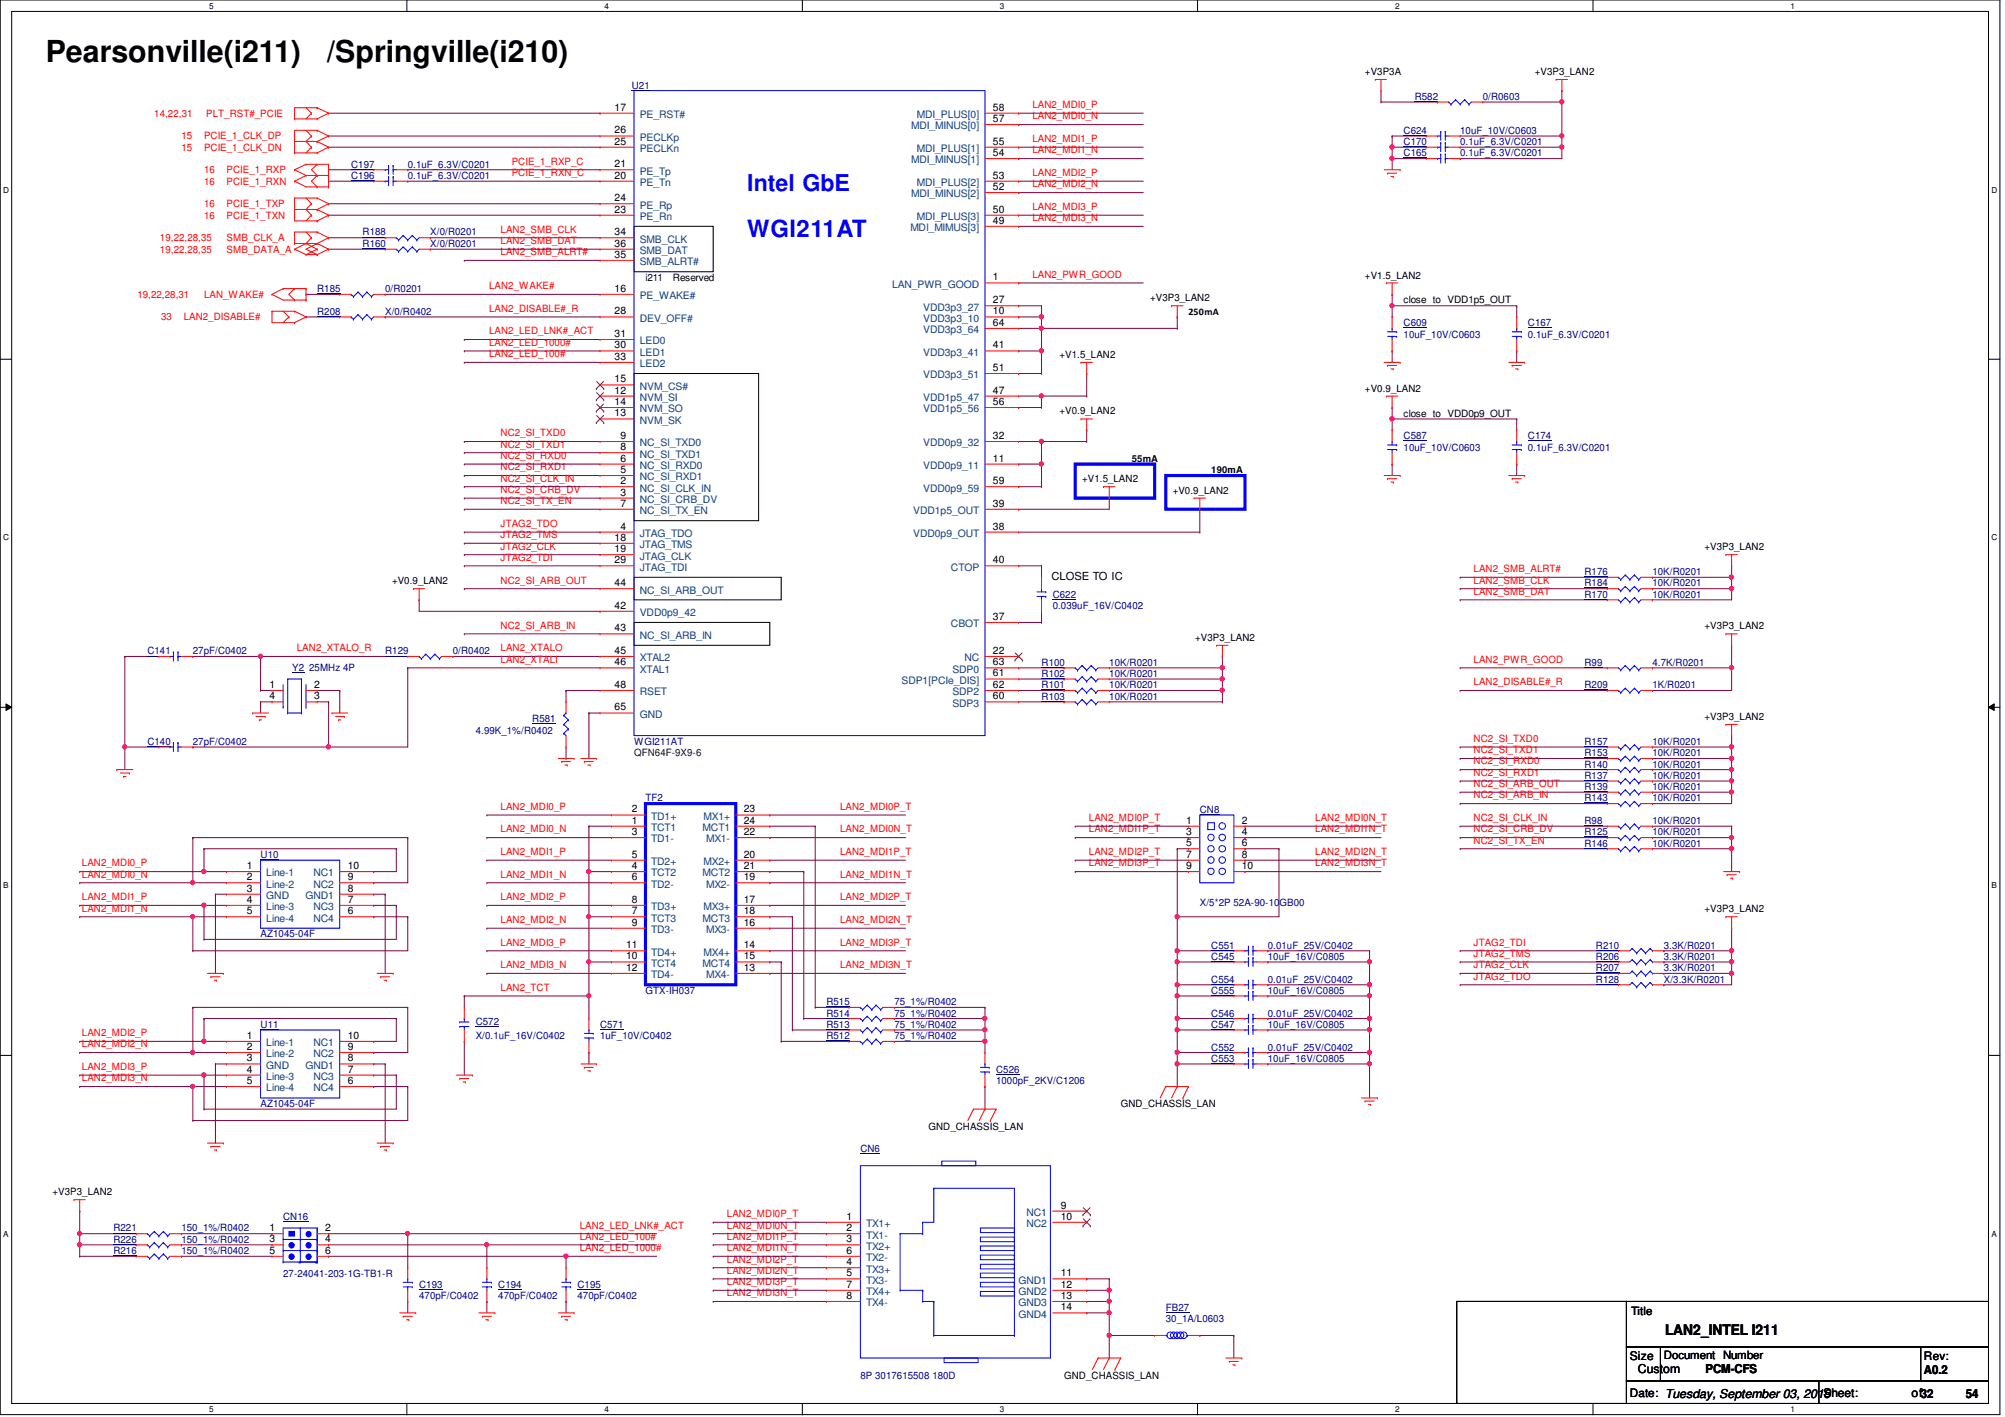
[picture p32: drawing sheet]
<svg xmlns="http://www.w3.org/2000/svg" width="297mm" height="210mm" viewBox="0 0 297 210" stroke-linecap="round" stroke-linejoin="round" font-family="sans-serif">
<defs><g id="words">
<g font-size="4.5">
<text x="6.8" y="9.2">Pearsonville(i211)</text>
<text x="48.4" y="9.2">/Springville(i210)</text>
</g>
<text font-size="3.5" fill="#00f" x="110.7" y="35.1">WGI211AT</text>
<text font-size="3.4" fill="#00f" x="110.7" y="28.3">Intel GbE</text>
<text font-size="2.2" x="246.7" y="197.7">LAN2_INTEL I211</text>
<g font-size="1.8">
<text x="241.5" y="201.5">Size</text>
<text x="242.7" y="203.3">Custom</text>
<text x="252.7" y="203.4">PCM-CFS</text>
<text x="285" y="203.5">A0.2</text>
<text x="270.1" y="207">Sheet:</text>
<text x="283.2" y="207">of32</text>
<text x="291.3" y="207.1">54</text>
</g>
<g font-size="1.7">
<text x="155.8" y="86">CLOSE TO IC</text>
<text x="241.6" y="194.8">Title</text>
<text x="246.5" y="201.4">Document Number</text>
<text x="285" y="201.5">Rev:</text>
<text x="241.5" y="207">Date: Tuesday, September 03, 2019</text>
</g>
<g font-size="1.5">
<text x="202.2" y="11.1">+V3P3A</text>
<text x="227.4" y="11.1">+V3P3_LAN2</text>
<text x="91.1" y="16.4">17</text>
<text x="147.1" y="16.4">58</text>
<text x="91.1" y="19.8">26</text>
<text x="91.1" y="21.4">25</text>
<text x="147.1" y="18.1">57</text>
<text x="147.1" y="21.4">55</text>
<text x="147.1" y="23.1">54</text>
<text x="91.1" y="24.8">21</text>
<text x="91.1" y="26.5">20</text>
<text x="91.1" y="29.8">24</text>
<text x="147.1" y="26.5">53</text>
<text x="147.1" y="28.2">52</text>
<text x="91.1" y="31.5">23</text>
<text x="91.1" y="34.8">34</text>
<text x="147.1" y="31.5">50</text>
<text x="147.1" y="33.1">49</text>
<text x="91.1" y="38.2">35</text>
<text x="91.1" y="36.5">36</text>
<text x="95.6" y="41.6">i211</text>
<text x="99.7" y="41.6">Reserved</text>
<text x="147.1" y="41.5">1</text>
<text x="202.2" y="41.3">+V1.5_LAN2</text>
<text x="91.1" y="46.6">28</text>
<text x="91.1" y="43.2">16</text>
<text x="147.1" y="44.9">27</text>
<text x="147.1" y="46.6">10</text>
<text x="170.4" y="44.6">+V3P3_LAN2</text>
<text x="176.1" y="46.7">250mA</text>
<text x="207.9" y="45">close to VDD1p5_OUT</text>
<text x="91.1" y="49.9">31</text>
<text x="91.1" y="51.6">30</text>
<text x="91.1" y="53.3">33</text>
<text x="147.1" y="51.6">41</text>
<text x="147.1" y="48.3">64</text>
<text x="157" y="53">+V1.5_LAN2</text>
<text x="91.1" y="58.3">12</text>
<text x="91.1" y="60">14</text>
<text x="91.1" y="56.6">15</text>
<text x="147.1" y="58.3">47</text>
<text x="147.1" y="54.9">51</text>
<text x="147.1" y="60">56</text>
<text x="202.2" y="58">+V0.9_LAN2</text>
<text x="91.1" y="61.7">13</text>
<text x="91.9" y="65">9</text>
<text x="147.1" y="65">32</text>
<text x="157" y="61.4">+V0.9_LAN2</text>
<text x="207.9" y="61.7">close to VDD0p9_OUT</text>
<text x="91.9" y="71.7">2</text>
<text x="91.9" y="66.7">8</text>
<text x="91.9" y="68.4">6</text>
<text x="91.9" y="70.1">5</text>
<text x="147.1" y="68.4">11</text>
<text x="147.1" y="71.7">59</text>
<text x="160.3" y="71.5">+V1.5_LAN2</text>
<text x="91.9" y="75.1">7</text>
<text x="91.9" y="73.4">3</text>
<text x="147.1" y="75.1">39</text>
<text x="173.7" y="73.1">+V0.9_LAN2</text>
<text x="91.1" y="83.4">29</text>
<text x="91.1" y="80.1">18</text>
<text x="91.1" y="81.8">19</text>
<text x="91.9" y="78.4">4</text>
<text x="147.1" y="78.4">38</text>
<text x="147.1" y="83.4">40</text>
<text x="252.5" y="81.5">+V3P3_LAN2</text>
<text x="58.1" y="86.5">+V0.9_LAN2</text>
<text x="91.1" y="86.8">44</text>
<text x="91.1" y="93.5">43</text>
<text x="91.1" y="90.2">42</text>
<text x="147.1" y="91.8">37</text>
<text x="177.1" y="94.9">+V3P3_LAN2</text>
<text x="252.5" y="93.2">+V3P3_LAN2</text>
<text x="39.9" y="101.9">1</text>
<text x="46.5" y="101.9">2</text>
<text x="91.1" y="96.9">45</text>
<text x="91.1" y="98.6">46</text>
<text x="91.1" y="101.9">48</text>
<text x="147.1" y="96.9">22</text>
<text x="147.1" y="100.2">61</text>
<text x="147.1" y="98.6">63</text>
<text x="147.1" y="101.9">62</text>
<text x="39.9" y="103.6">4</text>
<text x="46.5" y="103.6">3</text>
<text x="91.1" y="105.2">65</text>
<text x="147.1" y="103.6">60</text>
<text x="252.5" y="106.6">+V3P3_LAN2</text>
<text x="93.6" y="120.4">2</text>
<text x="93.6" y="123.7">3</text>
<text x="93.6" y="122">1</text>
<text x="110.2" y="120.4">23</text>
<text x="110.2" y="123.7">22</text>
<text x="110.2" y="122">24</text>
<text x="175.7" y="122">1</text>
<text x="175.7" y="123.7">3</text>
<text x="175.7" y="125.3">5</text>
<text x="184" y="125.3">6</text>
<text x="184" y="122">2</text>
<text x="184" y="123.7">4</text>
<text x="36.6" y="128.7">1</text>
<text x="36.6" y="130.4">2</text>
<text x="51.5" y="130.4">9</text>
<text x="51.5" y="128.7">10</text>
<text x="93.6" y="127">5</text>
<text x="93.6" y="130.4">6</text>
<text x="93.6" y="128.7">4</text>
<text x="110.2" y="127">20</text>
<text x="110.2" y="130.4">19</text>
<text x="110.2" y="128.7">21</text>
<text x="175.7" y="127">7</text>
<text x="175.7" y="128.7">9</text>
<text x="184" y="127">8</text>
<text x="184" y="128.7">10</text>
<text x="36.6" y="132.1">3</text>
<text x="36.6" y="133.7">4</text>
<text x="36.6" y="135.4">5</text>
<text x="51.5" y="133.7">7</text>
<text x="51.5" y="135.4">6</text>
<text x="51.5" y="132.1">8</text>
<text x="93.6" y="133.7">8</text>
<text x="93.6" y="137.1">9</text>
<text x="93.6" y="135.4">7</text>
<text x="110.2" y="133.7">17</text>
<text x="110.2" y="137.1">16</text>
<text x="110.2" y="135.4">18</text>
<text x="252.5" y="135.1">+V3P3_LAN2</text>
<text x="92.7" y="140.5">11</text>
<text x="92.7" y="143.8">12</text>
<text x="92.7" y="142.1">10</text>
<text x="110.2" y="140.5">14</text>
<text x="110.2" y="143.8">13</text>
<text x="110.2" y="142.1">15</text>
<text x="36.6" y="153.9">1</text>
<text x="36.6" y="155.5">2</text>
<text x="51.5" y="155.5">9</text>
<text x="51.5" y="153.9">10</text>
<text x="36.6" y="157.2">3</text>
<text x="36.6" y="158.9">4</text>
<text x="36.6" y="160.6">5</text>
<text x="51.5" y="158.9">7</text>
<text x="51.5" y="160.6">6</text>
<text x="51.5" y="157.2">8</text>
<text x="137.5" y="167.3">GND_CHASSIS_LAN</text>
<text x="166" y="164">GND_CHASSIS_LAN</text>
<text x="7.8" y="177">+V3P3_LAN2</text>
<text x="157.1" y="179">9</text>
<text x="39.9" y="182.4">1</text>
<text x="39.9" y="184">3</text>
<text x="39.9" y="185.7">5</text>
<text x="48.2" y="182.4">2</text>
<text x="48.2" y="184">4</text>
<text x="48.2" y="185.7">6</text>
<text x="125.4" y="180.7">1</text>
<text x="125.4" y="182.4">2</text>
<text x="125.4" y="184">3</text>
<text x="125.4" y="185.7">6</text>
<text x="157.1" y="180.7">10</text>
<text x="125.4" y="187.4">4</text>
<text x="125.4" y="189.1">5</text>
<text x="125.4" y="190.8">7</text>
<text x="157.1" y="189.1">11</text>
<text x="157.1" y="190.8">12</text>
<text x="125.4" y="192.4">8</text>
<text x="157.1" y="192.4">13</text>
<text x="157.1" y="194.1">14</text>
<text x="157.6" y="204.2">GND_CHASSIS_LAN</text>
</g>
<g font-size="1.5" fill="#f00">
<text x="22.9" y="17.3">14,22,31</text>
<text x="30.6" y="17.3">PLT_RST#_PCIE</text>
<text x="152.9" y="16">LAN2_MDI0_P</text>
<text x="152.9" y="17.7">LAN2_MDI0_N</text>
<text x="26.9" y="20.7">15</text>
<text x="26.9" y="22.3">15</text>
<text x="30.2" y="20.7">PCIE_1_CLK_DP</text>
<text x="30.2" y="22.3">PCIE_1_CLK_DN</text>
<text x="152.9" y="21">LAN2_MDI1_P</text>
<text x="152.9" y="22.7">LAN2_MDI1_N</text>
<text x="30.2" y="27.3">16</text>
<text x="30.2" y="25.7">16</text>
<text x="33.6" y="27.3">PCIE_1_RXN</text>
<text x="33.6" y="25.7">PCIE_1_RXP</text>
<text x="75.8" y="24.4">PCIE_1_RXP_C</text>
<text x="75.8" y="26.1">PCIE_1_RXN_C</text>
<text x="152.9" y="26.1">LAN2_MDI2_P</text>
<text x="152.9" y="27.8">LAN2_MDI2_N</text>
<text x="23.7" y="35.7">19,22,28,35</text>
<text x="30.2" y="30.7">16</text>
<text x="30.2" y="32.4">16</text>
<text x="33.6" y="30.7">PCIE_1_TXP</text>
<text x="33.6" y="32.4">PCIE_1_TXN</text>
<text x="33.6" y="35.7">SMB_CLK_A</text>
<text x="74.2" y="34.5">LAN2_SMB_CLK</text>
<text x="152.9" y="31.1">LAN2_MDI3_P</text>
<text x="152.9" y="32.8">LAN2_MDI3_N</text>
<text x="23.7" y="37.4">19,22,28,35</text>
<text x="33.6" y="37.4">SMB_DATA_A</text>
<text x="74.2" y="37.8">LAN2_SMB_ALRT#</text>
<text x="74.2" y="36.2">LAN2_SMB_DAT</text>
<text x="152.9" y="41.1">LAN2_PWR_GOOD</text>
<text x="20.4" y="44.1">19,22,28,31</text>
<text x="23.9" y="47.5">33</text>
<text x="27.2" y="47.5">LAN2_DISABLE#</text>
<text x="30.2" y="44.1">LAN_WAKE#</text>
<text x="72.5" y="42.8">LAN2_WAKE#</text>
<text x="72.5" y="46.2">LAN2_DISABLE#_R</text>
<text x="72.5" y="49.5">LAN2_LED_LNK#_ACT</text>
<text x="72.5" y="51.2">LAN2_LED_1000#</text>
<text x="72.5" y="52.9">LAN2_LED_100#</text>
<text x="74.2" y="64.6">NC2_SI_TXD0</text>
<text x="74.2" y="69.7">NC2_SI_RXD1</text>
<text x="74.2" y="66.3">NC2_SI_TXD1</text>
<text x="74.2" y="71.3">NC2_SI_CLK_IN</text>
<text x="74.2" y="68">NC2_SI_RXD0</text>
<text x="74.2" y="73">NC2_SI_CRB_DV</text>
<text x="74.2" y="74.7">NC2_SI_TX_EN</text>
<text x="74.2" y="78.1">JTAG2_TDO</text>
<text x="74.2" y="79.7">JTAG2_TMS</text>
<text x="74.2" y="81.4">JTAG2_CLK</text>
<text x="74.2" y="83.1">JTAG2_TDI</text>
<text x="74.2" y="86.4">NC2_SI_ARB_OUT</text>
<text x="218.3" y="84.8">LAN2_SMB_ALRT#</text>
<text x="218.3" y="86.4">LAN2_SMB_CLK</text>
<text x="218.3" y="88.1">LAN2_SMB_DAT</text>
<text x="74.2" y="93.1">NC2_SI_ARB_IN</text>
<text x="44" y="96.5">LAN2_XTALO_R</text>
<text x="74.2" y="96.5">LAN2_XTALO</text>
<text x="74.2" y="98.2">LAN2_XTALI</text>
<text x="218.3" y="98.2">LAN2_PWR_GOOD</text>
<text x="218.3" y="101.5">LAN2_DISABLE#_R</text>
<text x="218.3" y="109.9">NC2_SI_TXD0</text>
<text x="218.3" y="111.6">NC2_SI_TXD1</text>
<text x="218.3" y="113.2">NC2_SI_RXD0</text>
<text x="74.2" y="120">LAN2_MDI0_P</text>
<text x="124.5" y="120">LAN2_MDI0P_T</text>
<text x="218.3" y="116.6">NC2_SI_ARB_OUT</text>
<text x="218.3" y="118.3">NC2_SI_ARB_IN</text>
<text x="218.3" y="114.9">NC2_SI_RXD1</text>
<text x="74.2" y="123.3">LAN2_MDI0_N</text>
<text x="124.5" y="123.3">LAN2_MDI0N_T</text>
<text x="161.3" y="123.3">LAN2_MDI1P_T</text>
<text x="161.3" y="121.6">LAN2_MDI0P_T</text>
<text x="194.9" y="121.6">LAN2_MDI0N_T</text>
<text x="194.9" y="123.3">LAN2_MDI1N_T</text>
<text x="218.3" y="121.6">NC2_SI_CLK_IN</text>
<text x="218.3" y="123.3">NC2_SI_CRB_DV</text>
<text x="218.3" y="125">NC2_SI_TX_EN</text>
<text x="12.1" y="128.4">LAN2_MDI0_P</text>
<text x="12.1" y="130">LAN2_MDI0_N</text>
<text x="74.2" y="126.7">LAN2_MDI1_P</text>
<text x="74.2" y="130">LAN2_MDI1_N</text>
<text x="124.5" y="126.7">LAN2_MDI1P_T</text>
<text x="124.5" y="130">LAN2_MDI1N_T</text>
<text x="161.3" y="126.7">LAN2_MDI2P_T</text>
<text x="161.3" y="128.4">LAN2_MDI3P_T</text>
<text x="194.9" y="126.7">LAN2_MDI2N_T</text>
<text x="194.9" y="128.4">LAN2_MDI3N_T</text>
<text x="12.1" y="133.3">LAN2_MDI1_P</text>
<text x="12.1" y="135">LAN2_MDI1_N</text>
<text x="74.2" y="133.3">LAN2_MDI2_P</text>
<text x="74.2" y="136.7">LAN2_MDI2_N</text>
<text x="124.5" y="133.3">LAN2_MDI2P_T</text>
<text x="124.5" y="136.7">LAN2_MDI2N_T</text>
<text x="74.2" y="140.1">LAN2_MDI3_P</text>
<text x="74.2" y="143.4">LAN2_MDI3_N</text>
<text x="124.5" y="140.1">LAN2_MDI3P_T</text>
<text x="124.5" y="143.4">LAN2_MDI3N_T</text>
<text x="218.3" y="140.1">JTAG2_TDI</text>
<text x="218.3" y="141.7">JTAG2_TMS</text>
<text x="218.3" y="143.4">JTAG2_CLK</text>
<text x="74.2" y="146.8">LAN2_TCT</text>
<text x="218.3" y="145.1">JTAG2_TDO</text>
<text x="12.1" y="153.5">LAN2_MDI2_P</text>
<text x="12.1" y="155.2">LAN2_MDI2_N</text>
<text x="12.1" y="158.5">LAN2_MDI3_P</text>
<text x="12.1" y="160.2">LAN2_MDI3_N</text>
<text x="85.9" y="185.3">LAN2_LED_1000#</text>
<text x="85.9" y="183.6">LAN2_LED_100#</text>
<text x="85.9" y="182">LAN2_LED_LNK#_ACT</text>
<text x="107.7" y="183.6">LAN2_MDI1P_T</text>
<text x="107.7" y="182">LAN2_MDI0N_T</text>
<text x="107.7" y="185.3">LAN2_MDI1N_T</text>
<text x="107.7" y="180.3">LAN2_MDI0P_T</text>
<text x="107.7" y="187">LAN2_MDI2P_T</text>
<text x="107.7" y="190.4">LAN2_MDI3P_T</text>
<text x="107.7" y="188.7">LAN2_MDI2N_T</text>
<text x="107.7" y="192">LAN2_MDI3N_T</text>
</g>
<g font-size="1.5" fill="#000080">
<text x="93.6" y="13.1">U21</text>
<text x="209.6" y="14.8">R582</text>
<text x="219.7" y="14.8">0/R0603</text>
<text x="207.9" y="19.8">C624</text>
<text x="207.9" y="21.5">C170</text>
<text x="207.9" y="23.2">C165</text>
<text x="216.3" y="19.8">10uF_10V/C0603</text>
<text x="216.3" y="21.5">0.1uF_6.3V/C0201</text>
<text x="216.3" y="23.2">0.1uF_6.3V/C0201</text>
<text x="52" y="26.5">C196</text>
<text x="52" y="24.8">C197</text>
<text x="60.4" y="26.5">0.1uF_6.3V/C0201</text>
<text x="60.4" y="24.8">0.1uF_6.3V/C0201</text>
<text x="53.7" y="34.9">R188</text>
<text x="63.8" y="34.9">X/0/R0201</text>
<text x="53.7" y="36.6">R160</text>
<text x="63.8" y="36.6">X/0/R0201</text>
<text x="47" y="43.3">R185</text>
<text x="47" y="46.7">R208</text>
<text x="57.1" y="43.3">0/R0201</text>
<text x="57.1" y="46.7">X/0/R0402</text>
<text x="207.9" y="48.3">C609</text>
<text x="207.9" y="50">10uF_10V/C0603</text>
<text x="226.4" y="48.3">C167</text>
<text x="226.4" y="50">0.1uF_6.3V/C0201</text>
<text x="207.9" y="65.1">C587</text>
<text x="226.4" y="65.1">C174</text>
<text x="207.9" y="66.8">10uF_10V/C0603</text>
<text x="226.4" y="66.8">0.1uF_6.3V/C0201</text>
<text x="156" y="88.6">C622</text>
<text x="234.7" y="85.2">R176</text>
<text x="234.7" y="86.9">R184</text>
<text x="234.7" y="88.6">R170</text>
<text x="244.8" y="85.2">10K/R0201</text>
<text x="244.8" y="86.9">10K/R0201</text>
<text x="244.8" y="88.6">10K/R0201</text>
<text x="156" y="90.2">0.039uF_16V/C0402</text>
<text x="21.8" y="96.9">C141</text>
<text x="28.6" y="96.9">27pF/C0402</text>
<text x="43.3" y="99.4">Y2</text>
<text x="45.8" y="99.4">25MHz 4P</text>
<text x="57.1" y="96.9">R129</text>
<text x="67.1" y="96.9">0/R0402</text>
<text x="154.3" y="98.6">R100</text>
<text x="154.3" y="101.9">R101</text>
<text x="154.3" y="100.3">R102</text>
<text x="164.3" y="98.6">10K/R0201</text>
<text x="164.3" y="101.9">10K/R0201</text>
<text x="164.3" y="100.3">10K/R0201</text>
<text x="234.7" y="101.9">R209</text>
<text x="234.7" y="98.6">R99</text>
<text x="244.8" y="101.9">1K/R0201</text>
<text x="244.8" y="98.6">4.7K/R0201</text>
<text x="78.9" y="107">R581</text>
<text x="154.3" y="103.6">R103</text>
<text x="164.3" y="103.6">10K/R0201</text>
<text x="21.8" y="110.3">C140</text>
<text x="28.6" y="110.3">27pF/C0402</text>
<text x="70.5" y="108.7">4.99K_1%/R0402</text>
<text x="93.9" y="110.3">WGI211AT</text>
<text x="234.7" y="110.3">R157</text>
<text x="234.7" y="113.7">R140</text>
<text x="234.7" y="112">R153</text>
<text x="244.8" y="110.3">10K/R0201</text>
<text x="244.8" y="113.7">10K/R0201</text>
<text x="244.8" y="112">10K/R0201</text>
<text x="95.6" y="118.7">TF2</text>
<text x="234.7" y="118.7">R143</text>
<text x="234.7" y="115.4">R137</text>
<text x="234.7" y="117.1">R139</text>
<text x="244.8" y="118.7">10K/R0201</text>
<text x="244.8" y="115.4">10K/R0201</text>
<text x="244.8" y="117.1">10K/R0201</text>
<text x="177.8" y="120.4">CN8</text>
<text x="234.7" y="125.4">R146</text>
<text x="234.7" y="123.7">R125</text>
<text x="234.7" y="122.1">R98</text>
<text x="244.8" y="125.4">10K/R0201</text>
<text x="244.8" y="123.7">10K/R0201</text>
<text x="244.8" y="122.1">10K/R0201</text>
<text x="38.6" y="127.1">U10</text>
<text x="177.8" y="134.2">X/5*2P 52A-90-10GB00</text>
<text x="38.6" y="138.9">AZ1045-04F</text>
<text x="179.4" y="142.2">C545</text>
<text x="179.4" y="140.5">C551</text>
<text x="187.8" y="142.2">10uF_16V/C0805</text>
<text x="187.8" y="140.5">0.01uF_25V/C0402</text>
<text x="236.4" y="140.5">R210</text>
<text x="236.4" y="143.8">R207</text>
<text x="236.4" y="142.2">R206</text>
<text x="246.5" y="140.5">3.3K/R0201</text>
<text x="246.5" y="143.8">3.3K/R0201</text>
<text x="246.5" y="142.2">3.3K/R0201</text>
<text x="95.6" y="147.2">GTX-IH037</text>
<text x="122.4" y="148.9">R515</text>
<text x="132.5" y="148.9">75_1%/R0402</text>
<text x="179.4" y="147.2">C555</text>
<text x="179.4" y="145.5">C554</text>
<text x="187.8" y="147.2">10uF_16V/C0805</text>
<text x="187.8" y="145.5">0.01uF_25V/C0402</text>
<text x="236.4" y="145.5">R128</text>
<text x="246.5" y="145.5">X/3.3K/R0201</text>
<text x="38.6" y="152.2">U11</text>
<text x="70.5" y="151.9">C572</text>
<text x="70.5" y="153.9">X/0.1uF_16V/C0402</text>
<text x="88.9" y="152.2">C571</text>
<text x="88.9" y="153.9">1uF_10V/C0402</text>
<text x="122.4" y="152.2">R513</text>
<text x="122.4" y="153.9">R512</text>
<text x="122.4" y="150.6">R514</text>
<text x="132.5" y="152.2">75_1%/R0402</text>
<text x="132.5" y="153.9">75_1%/R0402</text>
<text x="132.5" y="150.6">75_1%/R0402</text>
<text x="179.4" y="150.6">C546</text>
<text x="179.4" y="152.2">C547</text>
<text x="179.4" y="155.6">C552</text>
<text x="187.8" y="150.6">0.01uF_25V/C0402</text>
<text x="187.8" y="152.2">10uF_16V/C0805</text>
<text x="187.8" y="155.6">0.01uF_25V/C0402</text>
<text x="147.6" y="159">C526</text>
<text x="147.6" y="160.6">1000pF_2KV/C1206</text>
<text x="179.4" y="157.3">C553</text>
<text x="187.8" y="157.3">10uF_16V/C0805</text>
<text x="38.6" y="164">AZ1045-04F</text>
<text x="127.5" y="170.7">CN6</text>
<text x="16.8" y="182.4">R221</text>
<text x="16.8" y="185.8">R216</text>
<text x="16.8" y="184.1">R226</text>
<text x="26.9" y="182.4">150_1%/R0402</text>
<text x="26.9" y="185.8">150_1%/R0402</text>
<text x="26.9" y="184.1">150_1%/R0402</text>
<text x="41.9" y="180.8">CN16</text>
<text x="41.9" y="189.1">27-24041-203-1G-TB1-R</text>
<text x="62.1" y="190.8">C193</text>
<text x="73.8" y="190.8">C194</text>
<text x="85.6" y="190.8">C195</text>
<text x="62.1" y="192.5">470pF/C0402</text>
<text x="73.8" y="192.5">470pF/C0402</text>
<text x="85.6" y="192.5">470pF/C0402</text>
<text x="172.7" y="194.1">FB27</text>
<text x="172.7" y="195.8">30_1A/L0603</text>
<text x="127.5" y="204.2">8P 3017615508 180D</text>
</g>
<g font-size="1.5" fill="#004080">
<text x="94.8" y="17.5">PE_RST#</text>
<text x="135.8" y="17.5">MDI_PLUS[0]</text>
<text x="94.8" y="20.9">PECLKp</text>
<text x="94.8" y="22.5">PECLKn</text>
<text x="135" y="19.2">MDI_MINUS[0]</text>
<text x="135.8" y="22.5">MDI_PLUS[1]</text>
<text x="94.8" y="25.9">PE_Tp</text>
<text x="94.8" y="27.6">PE_Tn</text>
<text x="135" y="24.2">MDI_MINUS[1]</text>
<text x="135" y="29.3">MDI_MINUS[2]</text>
<text x="135.8" y="27.6">MDI_PLUS[2]</text>
<text x="94.8" y="30.9">PE_Rp</text>
<text x="94.8" y="32.6">PE_Rn</text>
<text x="94.8" y="35.9">SMB_CLK</text>
<text x="134.9" y="34.2">MDI_MIMUS[3]</text>
<text x="135.8" y="32.6">MDI_PLUS[3]</text>
<text x="94.8" y="39.3">SMB_ALRT#</text>
<text x="94.8" y="37.6">SMB_DAT</text>
<text x="94.8" y="47.7">DEV_OFF#</text>
<text x="94.8" y="44.3">PE_WAKE#</text>
<text x="132.2" y="42.6">LAN_PWR_GOOD</text>
<text x="136.8" y="46">VDD3p3_27</text>
<text x="136.8" y="47.7">VDD3p3_10</text>
<text x="94.8" y="51">LED0</text>
<text x="94.8" y="52.7">LED1</text>
<text x="136.8" y="52.7">VDD3p3_41</text>
<text x="136.8" y="49.4">VDD3p3_64</text>
<text x="94.8" y="54.4">LED2</text>
<text x="94.8" y="59.4">NVM_SI</text>
<text x="94.8" y="57.7">NVM_CS#</text>
<text x="136.8" y="59.4">VDD1p5_47</text>
<text x="136.8" y="56">VDD3p3_51</text>
<text x="94.8" y="62.8">NVM_SK</text>
<text x="94.8" y="61.1">NVM_SO</text>
<text x="136.8" y="61.1">VDD1p5_56</text>
<text x="94.8" y="66.1">NC_SI_TXD0</text>
<text x="94.8" y="67.8">NC_SI_TXD1</text>
<text x="94.8" y="69.5">NC_SI_RXD0</text>
<text x="94.8" y="71.2">NC_SI_RXD1</text>
<text x="136.8" y="69.5">VDD0p9_11</text>
<text x="136.8" y="66.1">VDD0p9_32</text>
<text x="94.8" y="72.8">NC_SI_CLK_IN</text>
<text x="94.8" y="76.2">NC_SI_TX_EN</text>
<text x="94.8" y="74.5">NC_SI_CRB_DV</text>
<text x="135.3" y="76.2">VDD1p5_OUT</text>
<text x="136.8" y="72.8">VDD0p9_59</text>
<text x="94.8" y="81.2">JTAG_TMS</text>
<text x="94.8" y="82.9">JTAG_CLK</text>
<text x="94.8" y="79.5">JTAG_TDO</text>
<text x="135.3" y="79.5">VDD0p9_OUT</text>
<text x="94.8" y="84.5">JTAG_TDI</text>
<text x="94.8" y="87.9">NC_SI_ARB_OUT</text>
<text x="140.9" y="84.5">CTOP</text>
<text x="94.8" y="94.6">NC_SI_ARB_IN</text>
<text x="94.8" y="91.3">VDD0p9_42</text>
<text x="140.9" y="92.9">CBOT</text>
<text x="94.8" y="98">XTAL2</text>
<text x="94.8" y="99.7">XTAL1</text>
<text x="133.6" y="101.3">SDP1[PCIe_DIS]</text>
<text x="141.1" y="99.7">SDP0</text>
<text x="142.9" y="98">NC</text>
<text x="94.8" y="103">RSET</text>
<text x="94.8" y="106.3">GND</text>
<text x="141.1" y="104.7">SDP3</text>
<text x="141.1" y="103">SDP2</text>
<text x="96.5" y="121.5">TD1+</text>
<text x="96.5" y="124.8">TD1-</text>
<text x="96.5" y="123.1">TCT1</text>
<text x="104.1" y="123.1">MCT1</text>
<text x="104.2" y="121.5">MX1+</text>
<text x="104.6" y="124.8">MX1-</text>
<text x="39.5" y="129.8">Line-1</text>
<text x="39.5" y="131.5">Line-2</text>
<text x="46.4" y="131.5">NC2</text>
<text x="46.4" y="129.8">NC1</text>
<text x="96.5" y="128.1">TD2+</text>
<text x="96.5" y="131.5">TD2-</text>
<text x="96.5" y="129.8">TCT2</text>
<text x="104.1" y="129.8">MCT2</text>
<text x="104.2" y="128.1">MX2+</text>
<text x="104.6" y="131.5">MX2-</text>
<text x="39.5" y="133.2">GND</text>
<text x="39.5" y="134.8">Line-3</text>
<text x="39.5" y="136.5">Line-4</text>
<text x="45.3" y="133.2">GND1</text>
<text x="46.4" y="134.8">NC3</text>
<text x="46.4" y="136.5">NC4</text>
<text x="96.5" y="134.8">TD3+</text>
<text x="96.5" y="136.5">TCT3</text>
<text x="104.1" y="136.5">MCT3</text>
<text x="104.2" y="134.8">MX3+</text>
<text x="96.5" y="138.2">TD3-</text>
<text x="96.5" y="141.6">TD4+</text>
<text x="96.5" y="143.2">TCT4</text>
<text x="104.1" y="143.2">MCT4</text>
<text x="104.2" y="141.6">MX4+</text>
<text x="104.6" y="138.2">MX3-</text>
<text x="96.5" y="144.9">TD4-</text>
<text x="104.6" y="144.9">MX4-</text>
<text x="39.5" y="155">Line-1</text>
<text x="46.4" y="155">NC1</text>
<text x="39.5" y="156.6">Line-2</text>
<text x="39.5" y="158.3">GND</text>
<text x="39.5" y="160">Line-3</text>
<text x="39.5" y="161.7">Line-4</text>
<text x="45.3" y="158.3">GND1</text>
<text x="46.4" y="156.6">NC2</text>
<text x="46.4" y="160">NC3</text>
<text x="46.4" y="161.7">NC4</text>
<text x="128.3" y="181.8">TX1+</text>
<text x="128.3" y="183.5">TX1-</text>
<text x="128.3" y="185.1">TX2+</text>
<text x="152.1" y="180.1">NC1</text>
<text x="152.1" y="181.8">NC2</text>
<text x="128.3" y="186.8">TX2-</text>
<text x="128.3" y="188.5">TX3+</text>
<text x="128.3" y="190.2">TX3-</text>
<text x="128.3" y="191.9">TX4+</text>
<text x="150.9" y="190.2">GND1</text>
<text x="150.9" y="191.9">GND2</text>
<text x="128.3" y="193.5">TX4-</text>
<text x="150.9" y="193.5">GND3</text>
<text x="150.9" y="195.2">GND4</text>
</g>
<text font-size="1.5" fill="#004000" x="93.9" y="112">QFN64F-9X9-6</text>
<g font-size="1.4">
<text x="167.7" y="68.4">55mA</text>
<text x="179.4" y="70.1">190mA</text>
</g>
<g font-size="1.2">
<text x="31" y="1.3">5</text>
<text x="89.5" y="1.3">4</text>
<text x="148.1" y="1.3">3</text>
<text x="206.7" y="1.3">2</text>
<text x="265.3" y="1.3">1</text>
<text x=".5" y="28.5">D</text>
<text x="295" y="28.5">D</text>
<text x=".5" y="80.1">C</text>
<text x="295" y="80.1">C</text>
<text x=".5" y="131.6">B</text>
<text x="295" y="131.6">B</text>
<text x=".5" y="183.2">A</text>
<text x="295" y="183.2">A</text>
<text x="31" y="209.2">5</text>
<text x="89.5" y="209.2">4</text>
<text x="148.1" y="209.2">3</text>
<text x="206.7" y="209.2">2</text>
<text x="265.3" y="209.2">1</text>
</g>
</g></defs>
<path d="M0 0h296.3v209.5h-296.3zM1.7 1.7h292.9v206.2h-292.9z" fill="none" stroke="#000" stroke-width=".15"/>
<g fill="#fff">
<path d="M31 .2h.6v1.3h-.6z"/>
<path d="M31 208.1h.6v1.3h-.6z"/>
</g>
<path d="M60.3 0v1.7M60.3 207.9v1.7" fill="none" stroke="#000" stroke-width=".15"/>
<g fill="#fff">
<path d="M89.5 .2h.7v1.3h-.7z"/>
<path d="M89.5 208.1h.7v1.3h-.7z"/>
</g>
<path d="M118.9 0v1.7M118.9 207.9v1.7" fill="none" stroke="#000" stroke-width=".15"/>
<g fill="#fff">
<path d="M148.1 .2h.7v1.3h-.7z"/>
<path d="M148.1 208.1h.7v1.3h-.7z"/>
</g>
<path d="M177.4 0v1.7M177.4 207.9v1.7" fill="none" stroke="#000" stroke-width=".15"/>
<g fill="#fff">
<path d="M206.7 .2h.6v1.3h-.6z"/>
<path d="M206.7 208.1h.6v1.3h-.6z"/>
</g>
<path d="M236 0v1.7M236 207.9v1.7" fill="none" stroke="#000" stroke-width=".15"/>
<g fill="#fff">
<path d="M265.3 .2h.6v1.3h-.6z"/>
<path d="M265.3 208.1h.6v1.3h-.6z"/>
<path d="M.5 27.4h.8v1.4h-.8z"/>
<path d="M295 27.4h.9v1.4h-.9z"/>
<path d="M.5 79h.8v1.3h-.8z"/>
<path d="M295 79h.9v1.3h-.9z"/>
</g>
<path d="M0 53.2h1.7M294.6 53.2h1.7" fill="none" stroke="#000" stroke-width=".15"/>
<g fill="#fff">
<path d="M.5 130.5h.7v1.4h-.7z"/>
<path d="M295 130.5h.8v1.4h-.8z"/>
</g>
<path d="M0 104.8h1.7M.9 104.3l.8 .5-.8 .4zM294.6 104.8l.8-.5v.9zM294.6 104.8h1.7" fill="none" stroke="#000" stroke-width=".15"/>
<path d="M.9 104.3l.8 .5-.8 .4zM294.6 104.8l.8-.5v.9z" fill="#000"/>
<g fill="#fff">
<path d="M.5 182.1h.7v1.3h-.7z"/>
<path d="M295 182.1h.8v1.3h-.8z"/>
</g>
<path d="M93.9 33.5h11.8v6.8h-11.8zM93.9 55.3h18.5v21.8h-18.5zM93.9 85.5h21.8v3.4h-21.8zM93.9 92.2h20.1v3.4h-20.1zM0 156.3h1.7M294.6 156.3h1.7" fill="none" stroke="#000" stroke-width=".15"/>
<path d="M159.3 68.7h11.8v5.1h-11.8zM172.7 70.4h11.7v5h-11.7z" fill="none" stroke="#00f" stroke-width=".47"/>
<path d="M150.9 41.9h.1M150.9 46.9h.1M150.9 41.9h18.5M150.9 45.3h3.4M150.9 46.9h3.4M150.9 48.6h3.4M154.3 45.3h.1M154.3 46.9h.1M154.3 48.6h.1M154.3 45.3v3.3" fill="none" stroke="#800040" stroke-width=".15"/>
<circle cx="154.3" cy="46.9" r=".32" fill="#f0f"/>
<circle cx="154.3" cy="46.9" r=".32" fill="none" stroke="#f0f" stroke-width=".15"/>
<path d="M150.9 52h.1M150.9 52h3.4M154.3 52h.1M154.3 55.3h.1M154.3 48.6v6.7" fill="none" stroke="#800040" stroke-width=".15"/>
<circle cx="154.3" cy="52" r=".32" fill="#f0f"/>
<circle cx="154.3" cy="52" r=".32" fill="none" stroke="#f0f" stroke-width=".15"/>
<path d="M150.9 55.3h.1M150.9 55.3h3.4M154.3 48.6h20.1M174.4 48.6h.1" fill="none" stroke="#800040" stroke-width=".15"/>
<circle cx="154.3" cy="48.6" r=".32" fill="#f0f"/>
<circle cx="154.3" cy="48.6" r=".32" fill="none" stroke="#f0f" stroke-width=".15"/>
<path d="M150.9 58.7h3.4M154.3 58.7h.1M154.3 58.7v1.7M150.9 75.4h.1M150.9 75.4h13.4M150.9 78.8h26.9M154.3 60.4h.1M177.8 78.8h.1" fill="none" stroke="#800040" stroke-width=".15"/>
<circle cx="154.3" cy="58.6" r=".32" fill="#f0f"/>
<circle cx="154.3" cy="58.6" r=".32" fill="none" stroke="#f0f" stroke-width=".15"/>
<path d="M154.3 58.7h6.7M161 58.7h.1M161 55.3h.1M161 55.3v3.4M150.9 60.4h.1M150.9 60.4h3.4M150.9 65.4h3.4M154.3 65.4h.1M154.3 68.7h.1M154.3 65.4v3.3" fill="none" stroke="#800040" stroke-width=".15"/>
<circle cx="154.3" cy="65.4" r=".32" fill="#f0f"/>
<circle cx="154.3" cy="65.4" r=".32" fill="none" stroke="#f0f" stroke-width=".15"/>
<circle cx="154.3" cy="68.7" r=".32" fill="#f0f"/>
<circle cx="154.3" cy="68.7" r=".32" fill="none" stroke="#f0f" stroke-width=".15"/>
<g fill="none" stroke="#800040" stroke-width=".15">
<path d="M150.9 68.7h.1M150.9 72.1h.1M150.9 68.7h3.4v3.4M150.9 72.1h3.4M154.3 72.1h.1M154.3 65.4h6.7M161 65.4h.1M161 63.7h.1M161 63.7v1.7M150.9 83.8h3.4M150.9 92.2h3.4M150.9 98.9h6.7"/>
<path d="M154.3 83.8h.1M154.3 90.6h.1M154.3 92.2h.1M154.3 83.8v1.7M154.3 90.6v1.6M157.6 98.9h.1M164.3 98.9h16.8M181.1 98.9h.1"/>
</g>
<circle cx="181.1" cy="98.9" r=".32" fill="#f0f"/>
<circle cx="181.1" cy="98.9" r=".32" fill="none" stroke="#f0f" stroke-width=".15"/>
<path d="M181.1 97.2h.1M181.1 97.2v1.7M150.9 100.6h6.7M157.6 100.6h.1M164.3 100.6h16.8M181.1 100.6h.1" fill="none" stroke="#800040" stroke-width=".15"/>
<circle cx="181.1" cy="100.6" r=".32" fill="#f0f"/>
<circle cx="181.1" cy="100.6" r=".32" fill="none" stroke="#f0f" stroke-width=".15"/>
<path d="M150.9 102.3h6.7M157.6 102.3h.1M164.3 102.3h16.8M181.1 102.3h.1" fill="none" stroke="#800040" stroke-width=".15"/>
<circle cx="181.1" cy="102.3" r=".32" fill="#f0f"/>
<circle cx="181.1" cy="102.3" r=".32" fill="none" stroke="#f0f" stroke-width=".15"/>
<g fill="none" stroke="#800040" stroke-width=".15">
<path d="M150.9 16.8h.1M150.9 18.5h.1M150.9 16.8h18.5M150.9 18.5h18.5M150.9 21.8h.1M150.9 23.5h.1M150.9 26.8h.1M150.9 28.5h.1M150.9 31.9h.1M150.9 33.5h.1M150.9 21.8h18.5M150.9 23.5h18.5"/>
<path d="M150.9 26.8h18.5M150.9 28.5h18.5M150.9 31.9h18.5M150.9 33.5h18.5M68.8 50.3h.1M68.8 52h.1M68.8 53.7h.1M68.8 50.3h20.1M68.8 52h20.1M68.8 53.7h20.1M177.8 75.4h.1M177.8 75.4v3.4"/>
<path d="M181.1 98.9v5.1M83.9 102.3h.1M83.9 112.4h.1M83.9 102.3v1.7M83.9 110.7v1.7M83.9 102.3h5M87.2 105.6h.1M87.2 105.6h1.7M87.2 105.6v6.8M150.9 104h6.7M157.6 104h.1M164.3 104h16.8"/>
<path d="M181.1 104h.1M181.1 100.6h.1M181.1 102.3h.1M11.8 129.1h.1M11.8 129.1h21.8M28.6 130.8h.1M28.6 135.8h.1M28.6 124.1h.1M28.6 130.8h5M28.6 135.8h5M28.6 124.1v6.7M28.6 135.8v5"/>
<path d="M28.6 124.1h31.8M30.2 134.1h.1M30.2 129.1h.1M30.2 125.7h.1M30.2 139.1h.1M30.2 125.7v3.4M30.2 134.1v5M30.2 134.1h3.4M30.2 125.7h28.5M31.9 132.5h.1M31.9 132.5h1.7M31.9 132.5v11.7"/>
<path d="M55.4 129.1h.1M55.4 130.8h.1M55.4 134.1h.1M55.4 135.8h.1M55.4 132.5h.1M55.4 134.1h3.3M55.4 135.8h5M55.4 132.5h1.7M57.1 132.5h.1M57.1 132.5v11.7M58.7 125.7h.1M58.7 134.1h.1"/>
<path d="M58.7 125.7v3.4h-3.3M58.7 134.1v5h-28.5M60.4 124.1h.1M60.4 135.8h.1M60.4 124.1v6.7h-5M60.4 135.8v5h-31.8M28.6 140.8h.1"/>
</g>
<circle cx="30.2" cy="129.1" r=".32" fill="#f0f"/>
<circle cx="30.2" cy="129.1" r=".32" fill="none" stroke="#f0f" stroke-width=".15"/>
<path d="M11.8 130.8h.1M11.8 130.8h16.8" fill="none" stroke="#800040" stroke-width=".15"/>
<circle cx="28.5" cy="130.7" r=".32" fill="#f0f"/>
<circle cx="28.5" cy="130.7" r=".32" fill="none" stroke="#f0f" stroke-width=".15"/>
<path d="M11.8 134.1h.1M11.8 134.1h18.4" fill="none" stroke="#800040" stroke-width=".15"/>
<circle cx="30.2" cy="134.1" r=".32" fill="#f0f"/>
<circle cx="30.2" cy="134.1" r=".32" fill="none" stroke="#f0f" stroke-width=".15"/>
<path d="M11.8 135.8h.1M11.8 135.8h16.8" fill="none" stroke="#800040" stroke-width=".15"/>
<circle cx="28.5" cy="135.8" r=".32" fill="#f0f"/>
<circle cx="28.5" cy="135.8" r=".32" fill="none" stroke="#f0f" stroke-width=".15"/>
<g fill="none" stroke="#800040" stroke-width=".15">
<path d="M11.8 154.3h.1M11.8 154.3h21.8M28.6 155.9h.1M28.6 149.2h.1M28.6 155.9h5M28.6 149.2v6.7M28.6 149.2h31.8M30.2 159.3h.1M30.2 154.3h.1M30.2 150.9h.1M30.2 150.9v3.4M30.2 159.3v5"/>
<path d="M30.2 159.3h3.4M30.2 150.9h28.5M31.9 157.6h.1M31.9 157.6h1.7M31.9 157.6v11.7M55.4 154.3h.1M55.4 155.9h.1M55.4 159.3h.1M55.4 157.6h.1M55.4 159.3h3.3M55.4 157.6h1.7M57.1 157.6h.1"/>
<path d="M57.1 157.6v11.7M58.7 150.9h.1M58.7 159.3h.1M58.7 150.9v3.4h-3.3M58.7 159.3v5h-28.5M60.4 149.2h.1M60.4 149.2v6.7h-5M28.6 161h.1M28.6 166h.1M28.6 161h5M28.6 161v5M30.2 164.3h.1"/>
<path d="M55.4 161h.1M55.4 161h5M60.4 161h.1M60.4 161v5h-31.8"/>
</g>
<circle cx="30.2" cy="154.2" r=".32" fill="#f0f"/>
<circle cx="30.2" cy="154.2" r=".32" fill="none" stroke="#f0f" stroke-width=".15"/>
<path d="M11.8 155.9h.1M11.8 155.9h16.8" fill="none" stroke="#800040" stroke-width=".15"/>
<circle cx="28.5" cy="155.9" r=".32" fill="#f0f"/>
<circle cx="28.5" cy="155.9" r=".32" fill="none" stroke="#f0f" stroke-width=".15"/>
<path d="M11.8 159.3h.1M11.8 159.3h18.4" fill="none" stroke="#800040" stroke-width=".15"/>
<circle cx="30.2" cy="159.2" r=".32" fill="#f0f"/>
<circle cx="30.2" cy="159.2" r=".32" fill="none" stroke="#f0f" stroke-width=".15"/>
<path d="M11.8 161h.1M11.8 161h16.8" fill="none" stroke="#800040" stroke-width=".15"/>
<circle cx="28.5" cy="160.9" r=".32" fill="#f0f"/>
<circle cx="28.5" cy="160.9" r=".32" fill="none" stroke="#f0f" stroke-width=".15"/>
<path d="M68.8 78.8h.1M68.8 78.8h20.1M18.5 97.2h.1M18.5 97.2v13.5M60.4 98.9h.1M60.4 98.9h28.5M67.1 97.2h.1M67.1 97.2h21.8" fill="none" stroke="#800040" stroke-width=".15"/>
<circle cx="18.5" cy="110.6" r=".32" fill="#f0f"/>
<circle cx="18.5" cy="110.6" r=".32" fill="none" stroke="#f0f" stroke-width=".15"/>
<g fill="none" stroke="#800040" stroke-width=".15">
<path d="M18.5 97.2h.1M18.5 97.2h5M28.6 97.2h.1M28.6 97.2h31.8M38.6 97.2h.1M38.6 97.2v5.1M18.5 110.7h.1M18.5 110.7v3.3M18.5 110.7h5M38.6 104h.1M38.6 104v1.6M48.7 110.7h.1"/>
<path d="M48.7 110.7h11.7"/>
</g>
<circle cx="38.6" cy="97.2" r=".32" fill="#f0f"/>
<circle cx="38.6" cy="97.2" r=".32" fill="none" stroke="#f0f" stroke-width=".15"/>
<path d="M48.7 104h.1M48.7 104v6.7" fill="none" stroke="#800040" stroke-width=".15"/>
<circle cx="48.7" cy="110.6" r=".32" fill="#f0f"/>
<circle cx="48.7" cy="110.6" r=".32" fill="none" stroke="#f0f" stroke-width=".15"/>
<g fill="none" stroke="#800040" stroke-width=".15">
<path d="M60.4 25.1h.1M60.4 26.8h.1M60.4 25.1h28.5M60.4 26.8h28.5M63.8 35.2h.1M63.8 36.9h.1M63.8 35.2h25.1M63.8 36.9h25.1M68.8 38.6h.1M68.8 38.6h20.1M57.1 43.6h.1M57.1 46.9h.1"/>
<path d="M57.1 43.6h31.8M57.1 46.9h31.8M68.8 73.8h.1M68.8 70.4h.1M68.8 67.1h.1M68.8 65.4h.1M68.8 75.4h.1M68.8 72.1h.1M68.8 68.7h.1M68.8 73.8h20.1M68.8 70.4h20.1M68.8 67.1h20.1"/>
<path d="M68.8 65.4h20.1M68.8 75.4h20.1M68.8 72.1h20.1M68.8 68.7h20.1M60.4 98.9h.1M60.4 98.9v11.8M62.1 88.9h.1M62.1 88.9v1.7h26.8M68.8 80.5h.1M68.8 82.2h.1M68.8 83.8h.1M68.8 87.2h.1"/>
<path d="M68.8 93.9h.1M68.8 80.5h20.1M68.8 82.2h20.1M68.8 83.8h20.1M68.8 87.2h20.1M68.8 93.9h20.1M88.9 90.6h.1M216.3 85.5h.1M216.3 85.5h21.8M244.8 85.5h.1M244.8 85.5h11.7M28.6 110.7h.1"/>
<path d="M28.6 110.7h20.1M50.3 102.3h.1M50.3 102.3v3.3"/>
</g>
<circle cx="256.5" cy="85.5" r=".32" fill="#f0f"/>
<circle cx="256.5" cy="85.5" r=".32" fill="none" stroke="#f0f" stroke-width=".15"/>
<path d="M216.3 87.2h.1M216.3 88.9h.1M216.3 87.2h21.8M216.3 88.9h21.8M244.8 87.2h.1M244.8 88.9h.1M244.8 87.2h11.7M256.5 85.5h.1M256.5 87.2h.1M256.5 85.5v3.4h-11.7" fill="none" stroke="#800040" stroke-width=".15"/>
<circle cx="256.5" cy="87.2" r=".32" fill="#f0f"/>
<circle cx="256.5" cy="87.2" r=".32" fill="none" stroke="#f0f" stroke-width=".15"/>
<path d="M216.3 98.9h.1M216.3 98.9h21.8M244.8 98.9h.1M256.5 95.6h.1M256.5 95.6v3.3h-11.7M216.3 145.9h.1M216.3 145.9h23.5M246.5 145.9h.1M256.5 144.2h.1M256.5 144.2v1.7h-10" fill="none" stroke="#800040" stroke-width=".15"/>
<circle cx="256.5" cy="144.2" r=".32" fill="#f0f"/>
<circle cx="256.5" cy="144.2" r=".32" fill="none" stroke="#f0f" stroke-width=".15"/>
<g fill="none" stroke="#800040" stroke-width=".15">
<path d="M216.3 117.3h.1M216.3 119h.1M216.3 117.3h21.8M216.3 119h21.8M216.3 140.8h.1M216.3 142.5h.1M216.3 144.2h.1M216.3 140.8h23.5M216.3 142.5h23.5M216.3 144.2h23.5M246.5 140.8h.1M246.5 142.5h.1"/>
<path d="M246.5 140.8h10M246.5 142.5h10M256.5 142.5h.1M256.5 142.5v1.7"/>
</g>
<circle cx="256.5" cy="142.5" r=".32" fill="#f0f"/>
<circle cx="256.5" cy="142.5" r=".32" fill="none" stroke="#f0f" stroke-width=".15"/>
<path d="M244.8 117.3h.1M244.8 117.3h11.7M256.5 117.3h.1M256.5 117.3v1.7M246.5 144.2h.1M246.5 144.2h10" fill="none" stroke="#800040" stroke-width=".15"/>
<circle cx="256.5" cy="117.3" r=".32" fill="#f0f"/>
<circle cx="256.5" cy="117.3" r=".32" fill="none" stroke="#f0f" stroke-width=".15"/>
<g fill="none" stroke="#800040" stroke-width=".15">
<path d="M216.3 110.7h.1M216.3 112.4h.1M216.3 115.7h.1M216.3 114h.1M216.3 110.7h21.8M216.3 112.4h21.8M216.3 115.7h21.8M216.3 114h21.8M244.8 119h.1M244.8 119h11.7M256.5 137.5h.1M256.5 137.5v5"/>
<path d="M256.5 140.8h.1"/>
</g>
<circle cx="256.5" cy="140.8" r=".32" fill="#f0f"/>
<circle cx="256.5" cy="140.8" r=".32" fill="none" stroke="#f0f" stroke-width=".15"/>
<path d="M244.8 110.7h.1M244.8 115.7h.1M244.8 114h.1M244.8 110.7h11.7M244.8 114h11.7M256.5 114h.1M256.5 114v1.7h-11.7" fill="none" stroke="#800040" stroke-width=".15"/>
<circle cx="256.5" cy="114" r=".32" fill="#f0f"/>
<circle cx="256.5" cy="114" r=".32" fill="none" stroke="#f0f" stroke-width=".15"/>
<path d="M244.8 112.4h.1M244.8 112.4h11.7M256.5 109h.1M256.5 115.7h.1M256.5 109v1.7M256.5 115.7v1.6" fill="none" stroke="#800040" stroke-width=".15"/>
<circle cx="256.5" cy="115.7" r=".32" fill="#f0f"/>
<circle cx="256.5" cy="115.7" r=".32" fill="none" stroke="#f0f" stroke-width=".15"/>
<path d="M256.5 110.7h.1M256.5 110.7v1.7" fill="none" stroke="#800040" stroke-width=".15"/>
<circle cx="256.5" cy="112.3" r=".32" fill="#f0f"/>
<circle cx="256.5" cy="112.3" r=".32" fill="none" stroke="#f0f" stroke-width=".15"/>
<circle cx="256.5" cy="110.6" r=".32" fill="#f0f"/>
<circle cx="256.5" cy="110.6" r=".32" fill="none" stroke="#f0f" stroke-width=".15"/>
<path d="M256.5 112.4h.1M256.5 112.4v1.6M216.3 122.4h.1M216.3 124.1h.1M216.3 125.7h.1M216.3 122.4h21.8M216.3 124.1h21.8M216.3 125.7h21.8M244.8 122.4h.1M244.8 122.4h11.7M256.5 122.4h.1M256.5 122.4v1.7" fill="none" stroke="#800040" stroke-width=".15"/>
<circle cx="256.5" cy="124.1" r=".32" fill="#f0f"/>
<circle cx="256.5" cy="124.1" r=".32" fill="none" stroke="#f0f" stroke-width=".15"/>
<path d="M244.8 124.1h.1M244.8 124.1h11.7M256.5 124.1h.1M256.5 124.1v1.6" fill="none" stroke="#800040" stroke-width=".15"/>
<circle cx="256.5" cy="125.7" r=".32" fill="#f0f"/>
<circle cx="256.5" cy="125.7" r=".32" fill="none" stroke="#f0f" stroke-width=".15"/>
<path d="M256.5 98.9h.1M256.5 98.9v3.4h-11.7M216.3 102.3h.1M216.3 102.3h21.8M244.8 102.3h.1M244.8 125.7h.1M244.8 125.7h11.7M256.5 125.7h.1M256.5 125.7v3.4" fill="none" stroke="#800040" stroke-width=".15"/>
<circle cx="256.5" cy="98.9" r=".32" fill="#f0f"/>
<circle cx="256.5" cy="98.9" r=".32" fill="none" stroke="#f0f" stroke-width=".15"/>
<path d="M231.4 15.1v5.1M216.3 21.8h.1M216.3 21.8h15.1M231.4 20.2h.1" fill="none" stroke="#800040" stroke-width=".15"/>
<circle cx="231.4" cy="21.8" r=".32" fill="#f0f"/>
<circle cx="231.4" cy="21.8" r=".32" fill="none" stroke="#f0f" stroke-width=".15"/>
<path d="M206.2 21.8h.1M206.2 20.2h.1M206.2 21.8h5.1M206.2 20.2v1.6" fill="none" stroke="#800040" stroke-width=".15"/>
<circle cx="206.2" cy="21.8" r=".32" fill="#f0f"/>
<circle cx="206.2" cy="21.8" r=".32" fill="none" stroke="#f0f" stroke-width=".15"/>
<path d="M206.2 23.5h.1M206.2 23.5h5.1M206.2 23.5v1.6M216.3 23.5h.1M216.3 23.5h15.1" fill="none" stroke="#800040" stroke-width=".15"/>
<circle cx="206.2" cy="23.5" r=".32" fill="#f0f"/>
<circle cx="206.2" cy="23.5" r=".32" fill="none" stroke="#f0f" stroke-width=".15"/>
<path d="M206.2 21.8h.1M206.2 21.8v1.7M231.4 21.8h.1M231.4 21.8v1.7M206.2 45.3h.1M206.2 45.3h18.5M224.7 52h.1M224.7 52v1.7M206.2 60.4h.1M206.2 68.7h.1M206.2 60.4v1.7M206.2 68.7v1.7" fill="none" stroke="#800040" stroke-width=".15"/>
<circle cx="206.2" cy="45.3" r=".32" fill="#f0f"/>
<circle cx="206.2" cy="45.3" r=".32" fill="none" stroke="#f0f" stroke-width=".15"/>
<path d="M206.2 45.3h.1M206.2 45.3v1.6M224.7 45.3h.1M224.7 45.3v1.6M206.2 62.1h.1M206.2 62.1h18.5M224.7 68.7h.1M224.7 68.7v1.7" fill="none" stroke="#800040" stroke-width=".15"/>
<circle cx="206.2" cy="62" r=".32" fill="#f0f"/>
<circle cx="206.2" cy="62" r=".32" fill="none" stroke="#f0f" stroke-width=".15"/>
<g fill="none" stroke="#800040" stroke-width=".15">
<path d="M204.6 15.1h.1M204.6 13.4v1.7M204.6 15.1h8.4M213 15.1h.1M219.7 15.1h11.7M231.4 15.1h.1M206.2 43.6h.1M206.2 52h.1M206.2 43.6v1.7M206.2 52v1.7M164.3 73.8h.1M164.3 73.8v1.6"/>
<path d="M206.2 62.1h.1M206.2 62.1v1.6M224.7 62.1h.1M224.7 62.1v1.6"/>
</g>
<circle cx="231.4" cy="15.1" r=".32" fill="#f0f"/>
<circle cx="231.4" cy="15.1" r=".32" fill="none" stroke="#f0f" stroke-width=".15"/>
<g fill="none" stroke="#800040" stroke-width=".15">
<path d="M48.7 16.8h40.2M88.9 16.8h.1M231.4 13.4h.1M231.4 13.4v1.7M48.7 20.2h.1M48.7 21.8h.1M48.7 25.1h.1M48.7 26.8h.1M48.7 30.2h.1M48.7 31.9h.1M48.7 36.9h.1M48.7 35.2h.1"/>
<path d="M48.7 20.2h40.2M48.7 21.8h40.2M48.7 25.1h6.7M48.7 26.8h6.7M48.7 30.2h40.2M48.7 31.9h40.2M48.7 36.9h8.4M48.7 35.2h8.4M206.2 20.2h.1M206.2 20.2h5.1M216.3 20.2h15.1M231.4 20.2h.1"/>
<path d="M45.3 46.9h.1M45.3 43.6h.1M45.3 46.9h5M45.3 43.6h5M174.4 46.9h.1M174.4 46.9v1.7M256.5 83.8h.1M256.5 83.8v1.7M38.6 104h.1M38.6 102.3h.1M38.6 104h1.7M38.6 102.3h1.7"/>
<path d="M47 104h1.7M47 102.3h3.3M48.7 104h.1M50.3 102.3h.1"/>
</g>
<circle cx="231.4" cy="20.1" r=".32" fill="#f0f"/>
<circle cx="231.4" cy="20.1" r=".32" fill="none" stroke="#f0f" stroke-width=".15"/>
<path d="M231.4 21.8h.1M231.4 20.2v1.6M105.7 187.8h.1M105.7 192.8h.1M105.7 184.4h.1M105.7 187.8h16.7M105.7 192.8h16.7M105.7 184.4h16.7M161 191.1h.1M161 192.8h.1M161 191.1h3.3M161 192.8h3.3" fill="none" stroke="#800040" stroke-width=".15"/>
<circle cx="164.3" cy="192.8" r=".32" fill="#f0f"/>
<circle cx="164.3" cy="192.8" r=".32" fill="none" stroke="#f0f" stroke-width=".15"/>
<path d="M161 194.5h.1M161 194.5h3.3M164.3 194.5h.1M164.3 194.5v3.3" fill="none" stroke="#800040" stroke-width=".15"/>
<circle cx="164.3" cy="194.5" r=".32" fill="#f0f"/>
<circle cx="164.3" cy="194.5" r=".32" fill="none" stroke="#f0f" stroke-width=".15"/>
<g fill="none" stroke="#800040" stroke-width=".15">
<path d="M105.7 182.8h.1M105.7 186.1h.1M105.7 181.1h.1M105.7 191.1h.1M105.7 189.4h.1M105.7 182.8h16.7M105.7 186.1h16.7M105.7 181.1h16.7M105.7 191.1h16.7M105.7 189.4h16.7M164.3 192.8h.1M164.3 189.4h.1"/>
<path d="M164.3 189.4v1.7M164.3 192.8v1.7"/>
</g>
<circle cx="164.3" cy="191.1" r=".32" fill="#f0f"/>
<circle cx="164.3" cy="191.1" r=".32" fill="none" stroke="#f0f" stroke-width=".15"/>
<g fill="none" stroke="#800040" stroke-width=".15">
<path d="M11.8 179.4h.1M11.8 179.4v3.4M26.9 184.4h.1M26.9 184.4h13.4M48.7 184.4h.1M48.7 186.1h.1M48.7 186.1h48.6M48.7 184.4h23.4M60.4 192.8h.1M60.4 192.8v1.7M72.1 192.8h.1M72.1 184.4h.1"/>
<path d="M72.1 184.4v3.4M72.1 192.8v1.7M83.9 186.1h.1M83.9 186.1v1.7M161 189.4h.1M161 189.4h3.3M164.3 191.1h.1M164.3 191.1v1.7"/>
</g>
<circle cx="83.8" cy="186.1" r=".32" fill="#f0f"/>
<circle cx="83.8" cy="186.1" r=".32" fill="none" stroke="#f0f" stroke-width=".15"/>
<path d="M72.1 184.4h.1M72.1 184.4h25.2" fill="none" stroke="#800040" stroke-width=".15"/>
<circle cx="72.1" cy="184.4" r=".32" fill="#f0f"/>
<circle cx="72.1" cy="184.4" r=".32" fill="none" stroke="#f0f" stroke-width=".15"/>
<path d="M11.8 182.8h.1M11.8 184.4h.1M11.8 182.8v3.3M11.8 184.4h8.4M26.9 186.1h.1M26.9 186.1h13.4" fill="none" stroke="#800040" stroke-width=".15"/>
<circle cx="11.8" cy="184.4" r=".32" fill="#f0f"/>
<circle cx="11.8" cy="184.4" r=".32" fill="none" stroke="#f0f" stroke-width=".15"/>
<path d="M11.8 186.1h.1M11.8 182.8h.1M11.8 186.1h8.4M11.8 182.8h8.4" fill="none" stroke="#800040" stroke-width=".15"/>
<circle cx="11.8" cy="182.7" r=".32" fill="#f0f"/>
<circle cx="11.8" cy="182.7" r=".32" fill="none" stroke="#f0f" stroke-width=".15"/>
<path d="M60.4 182.8h.1M60.4 182.8h36.9M83.9 192.8h.1M83.9 192.8v1.7" fill="none" stroke="#800040" stroke-width=".15"/>
<circle cx="60.4" cy="182.7" r=".32" fill="#f0f"/>
<circle cx="60.4" cy="182.7" r=".32" fill="none" stroke="#f0f" stroke-width=".15"/>
<g fill="none" stroke="#800040" stroke-width=".15">
<path d="M26.9 182.8h.1M26.9 182.8h13.4M48.7 182.8h.1M48.7 182.8h11.7M60.4 182.8h.1M60.4 182.8v5M164.3 197.8h.1M164.3 197.8h6.8M164.3 197.8v3.4M177.8 197.8h.1M177.8 197.8h5M182.8 197.8h.1"/>
<path d="M182.8 197.8v3.4"/>
</g>
<circle cx="164.3" cy="197.8" r=".32" fill="#f0f"/>
<circle cx="164.3" cy="197.8" r=".32" fill="none" stroke="#f0f" stroke-width=".15"/>
<path d="M87.2 129.1h.1M87.2 129.1v6.7M174.4 125.7h.1M174.4 125.7v10.1" fill="none" stroke="#800040" stroke-width=".15"/>
<circle cx="87.2" cy="135.8" r=".32" fill="#f0f"/>
<circle cx="87.2" cy="135.8" r=".32" fill="none" stroke="#f0f" stroke-width=".15"/>
<circle cx="87.2" cy="129.1" r=".32" fill="#f0f"/>
<circle cx="87.2" cy="129.1" r=".32" fill="none" stroke="#f0f" stroke-width=".15"/>
<path d="M87.2 135.8h.1M87.2 135.8h3.4M187.8 155.9h.1M187.8 155.9h15.1" fill="none" stroke="#800040" stroke-width=".15"/>
<circle cx="202.9" cy="155.9" r=".32" fill="#f0f"/>
<circle cx="202.9" cy="155.9" r=".32" fill="none" stroke="#f0f" stroke-width=".15"/>
<path d="M174.4 155.9h.1M174.4 155.9v1.7M202.9 152.6h.1M202.9 152.6v3.3" fill="none" stroke="#800040" stroke-width=".15"/>
<circle cx="174.4" cy="155.9" r=".32" fill="#f0f"/>
<circle cx="174.4" cy="155.9" r=".32" fill="none" stroke="#f0f" stroke-width=".15"/>
<path d="M174.4 135.8h.1M184.4 125.7h.1M184.4 125.7h5.1M189.5 125.7h.1M189.5 125.7v10.1h-15.1" fill="none" stroke="#800040" stroke-width=".15"/>
<circle cx="174.4" cy="135.8" r=".32" fill="#f0f"/>
<circle cx="174.4" cy="135.8" r=".32" fill="none" stroke="#f0f" stroke-width=".15"/>
<path d="M184.4 122.4h.1M184.4 122.4h20.2M174.4 147.5h.1M174.4 145.9h.1M174.4 147.5h8.4M174.4 145.9v1.6" fill="none" stroke="#800040" stroke-width=".15"/>
<circle cx="174.4" cy="147.5" r=".32" fill="#f0f"/>
<circle cx="174.4" cy="147.5" r=".32" fill="none" stroke="#f0f" stroke-width=".15"/>
<g fill="none" stroke="#800040" stroke-width=".15">
<path d="M114 135.8h.1M114 135.8h3.4M174.4 135.8h.1M174.4 135.8v5M184.4 127.4h.1M184.4 129.1h.1M184.4 124.1h.1M184.4 127.4h20.2M184.4 129.1h20.2M184.4 124.1h20.2M132.5 154.3h.1M132.5 149.2h.1"/>
<path d="M132.5 154.3h13.4M132.5 149.2h13.4"/>
</g>
<circle cx="174.4" cy="140.8" r=".32" fill="#f0f"/>
<circle cx="174.4" cy="140.8" r=".32" fill="none" stroke="#f0f" stroke-width=".15"/>
<path d="M114 129.1h.1M114 129.1h5.1M174.4 140.8h.1M174.4 140.8v1.7M187.8 147.5h.1M202.9 145.9h.1M202.9 145.9v1.6h-15.1" fill="none" stroke="#800040" stroke-width=".15"/>
<circle cx="202.9" cy="147.5" r=".32" fill="#f0f"/>
<circle cx="202.9" cy="147.5" r=".32" fill="none" stroke="#f0f" stroke-width=".15"/>
<g fill="none" stroke="#800040" stroke-width=".15">
<path d="M72.1 124.1h.1M72.1 127.4h.1M72.1 134.1h.1M72.1 137.5h.1M72.1 130.8h.1M72.1 124.1h18.5M72.1 127.4h18.5M72.1 134.1h18.5M72.1 137.5h18.5M72.1 130.8h18.5M114 124.1h.1M114 127.4h.1"/>
<path d="M114 134.1h.1M114 137.5h.1M114 130.8h.1M114 122.4h.1M114 124.1h20.2M114 127.4h20.2M114 134.1h20.2M114 137.5h20.2M114 130.8h20.2M114 122.4h6.8M117.4 135.8h.1M117.4 135.8v16.8"/>
<path d="M72.1 140.8h.1M72.1 144.2h.1M72.1 140.8h18.5M72.1 144.2h18.5M114 140.8h.1M114 144.2h.1M114 140.8h20.2M114 144.2h20.2M145.9 149.2h.1M145.9 149.2v1.7"/>
</g>
<circle cx="145.9" cy="150.8" r=".32" fill="#f0f"/>
<circle cx="145.9" cy="150.8" r=".32" fill="none" stroke="#f0f" stroke-width=".15"/>
<path d="M202.9 157.6h.1M202.9 157.6v5" fill="none" stroke="#800040" stroke-width=".15"/>
<circle cx="202.9" cy="157.6" r=".32" fill="#f0f"/>
<circle cx="202.9" cy="157.6" r=".32" fill="none" stroke="#f0f" stroke-width=".15"/>
<g fill="none" stroke="#800040" stroke-width=".15">
<path d="M120.8 122.4h.1M120.8 122.4v26.8M174.4 125.7h.1M174.4 125.7h1.7M114 142.5h.1M114 142.5h1.7M117.4 152.6h.1M117.4 152.6h8.4M132.5 150.9h.1M132.5 150.9h13.4M174.4 140.8h.1M174.4 157.6h.1"/>
<path d="M174.4 140.8h8.4M174.4 157.6v3.4M187.8 142.5h.1M187.8 142.5h15.1"/>
</g>
<circle cx="174.4" cy="157.6" r=".32" fill="#f0f"/>
<circle cx="174.4" cy="157.6" r=".32" fill="none" stroke="#f0f" stroke-width=".15"/>
<g fill="none" stroke="#800040" stroke-width=".15">
<path d="M72.1 120.7h.1M72.1 120.7h18.5M114 120.7h.1M114 120.7h20.2M119.1 129.1h.1M119.1 129.1v21.8M115.7 142.5h.1M115.7 142.5v11.8M119.1 150.9h.1M119.1 150.9h6.7M120.8 149.2h.1M120.8 149.2h5"/>
<path d="M132.5 152.6h.1M132.5 152.6h13.4M145.9 154.3h.1M145.9 150.9h.1M145.9 152.6h.1M145.9 150.9v5M174.4 142.5h.1M174.4 142.5h8.4M187.8 140.8h.1M187.8 140.8h15.1M202.9 140.8h.1M202.9 140.8v1.7"/>
</g>
<circle cx="145.9" cy="154.2" r=".32" fill="#f0f"/>
<circle cx="145.9" cy="154.2" r=".32" fill="none" stroke="#f0f" stroke-width=".15"/>
<circle cx="145.9" cy="152.5" r=".32" fill="#f0f"/>
<circle cx="145.9" cy="152.5" r=".32" fill="none" stroke="#f0f" stroke-width=".15"/>
<g fill="none" stroke="#800040" stroke-width=".15">
<path d="M87.2 122.4h.1M87.2 135.8h.1M87.2 122.4h3.4M87.2 135.8v6.7M159.3 124.1h.1M159.3 127.4h.1M159.3 129.1h.1M159.3 122.4h.1M159.3 124.1h16.8M159.3 127.4h16.8M159.3 129.1h16.8M159.3 122.4h16.8"/>
<path d="M87.2 142.5h.1M87.2 142.5h3.4M115.7 154.3h.1M115.7 154.3h10.1M174.4 150.9h.1M174.4 150.9h8.4M187.8 157.6h.1M202.9 155.9h.1M202.9 155.9v1.7h-15.1M145.9 161h.1M145.9 161v3.3"/>
</g>
<circle cx="174.4" cy="150.8" r=".32" fill="#f0f"/>
<circle cx="174.4" cy="150.8" r=".32" fill="none" stroke="#f0f" stroke-width=".15"/>
<path d="M174.4 147.5h.1M174.4 147.5v3.4M187.8 150.9h.1M187.8 150.9h15.1" fill="none" stroke="#800040" stroke-width=".15"/>
<circle cx="202.9" cy="150.8" r=".32" fill="#f0f"/>
<circle cx="202.9" cy="150.8" r=".32" fill="none" stroke="#f0f" stroke-width=".15"/>
<path d="M174.4 155.9h.1M174.4 152.6h.1M174.4 155.9h8.4M174.4 152.6v3.3M174.4 152.6h8.4M202.9 147.5h.1M202.9 147.5v3.4" fill="none" stroke="#800040" stroke-width=".15"/>
<circle cx="174.4" cy="152.5" r=".32" fill="#f0f"/>
<circle cx="174.4" cy="152.5" r=".32" fill="none" stroke="#f0f" stroke-width=".15"/>
<path d="M87.2 122.4h.1M87.2 129.1h.1M87.2 122.4v6.7M87.2 129.1h3.4M174.4 150.9h.1M174.4 150.9v1.7M187.8 152.6h.1M202.9 150.9h.1M202.9 150.9v1.7h-15.1" fill="none" stroke="#800040" stroke-width=".15"/>
<circle cx="202.9" cy="152.5" r=".32" fill="#f0f"/>
<circle cx="202.9" cy="152.5" r=".32" fill="none" stroke="#f0f" stroke-width=".15"/>
<path d="M174.4 157.6h.1M174.4 145.9h.1M174.4 142.5h.1M174.4 157.6h8.4M174.4 145.9h8.4M174.4 142.5v3.4" fill="none" stroke="#800040" stroke-width=".15"/>
<circle cx="174.4" cy="145.9" r=".32" fill="#f0f"/>
<circle cx="174.4" cy="145.9" r=".32" fill="none" stroke="#f0f" stroke-width=".15"/>
<circle cx="174.4" cy="142.5" r=".32" fill="#f0f"/>
<circle cx="174.4" cy="142.5" r=".32" fill="none" stroke="#f0f" stroke-width=".15"/>
<path d="M187.8 145.9h.1M202.9 142.5h.1M202.9 142.5v3.4h-15.1" fill="none" stroke="#800040" stroke-width=".15"/>
<circle cx="202.9" cy="145.9" r=".32" fill="#f0f"/>
<circle cx="202.9" cy="145.9" r=".32" fill="none" stroke="#f0f" stroke-width=".15"/>
<circle cx="202.9" cy="142.5" r=".32" fill="#f0f"/>
<circle cx="202.9" cy="142.5" r=".32" fill="none" stroke="#f0f" stroke-width=".15"/>
<path d="M87.2 155.9h.1M87.2 142.5h.1M87.2 142.5v5M87.2 155.9v1.7" fill="none" stroke="#800040" stroke-width=".15"/>
<circle cx="87.2" cy="142.5" r=".32" fill="#f0f"/>
<circle cx="87.2" cy="142.5" r=".32" fill="none" stroke="#f0f" stroke-width=".15"/>
<path d="M68.8 147.5h.1M68.8 147.5h18.4" fill="none" stroke="#800040" stroke-width=".15"/>
<circle cx="87.2" cy="147.5" r=".32" fill="#f0f"/>
<circle cx="87.2" cy="147.5" r=".32" fill="none" stroke="#f0f" stroke-width=".15"/>
<path d="M68.8 154.3h.1M68.8 147.5h.1M68.8 147.5v1.7M68.8 154.3v5M87.2 147.5h.1M87.2 147.5v3.4" fill="none" stroke="#800040" stroke-width=".15"/>
<g fill="none" stroke="#f00" stroke-width=".15">
<path d="M43.6 17.6h.1M43.6 17.6h3.4M45.3 19.3l.8 .9M45.3 16l.8 .8M46.1 16.8h.1M46.1 16.8l-.8 .8M47 19.3h.1M47 16h.1M47 17.6h.1M47 16h-3.4v1.6M47 19.3h-3.4v3.3M47 19.3l1.7 .9"/>
<path d="M47 16l1.7 .8M48.7 16.8h.1M48.7 16.8l-1.7 .8M203.7 11.8h.1M203.7 11.8h1.7M204.6 13.4h.1M204.6 11.8v1.6M230.5 11.8h.1M230.5 11.8h1.7M231.4 13.4h.1M231.4 11.8v1.6M43.6 36.9h.1"/>
<path d="M43.6 29.3h.1M43.6 31h.1M43.6 21h.1M43.6 22.6h.1M43.6 36.1h.1M43.6 26.8h.1M43.6 25.1h.1M43.6 36.9l1.7 .8M43.6 36.1h3.4M43.6 31h3.4M43.6 29.3h3.4M43.6 29.3v3.4h3.4"/>
<path d="M43.6 21h3.4M43.6 22.6h3.4M43.6 26.8l1.7 .9h3.4M43.6 25.1l1.7 .9M45.3 37.7h.1M45.3 36.1h.1M45.3 26h.1M45.3 24.3h.1M45.3 37.7h1.7M45.3 36.1l-1.7 .8M45.3 36.1l1.7 .8M45.3 29.3l.8 .9"/>
<path d="M45.3 34.4l.8 .8M45.3 26l-1.7 .8M45.3 26h3.4M45.3 24.3l-1.7 .8M45.3 24.3h3.4M46.1 30.2h.1M46.1 31.9h.1M46.1 20.2h.1M46.1 21.8h.1M46.1 35.2h.1M46.1 30.2l-.8 .8 .8 .9M46.1 31.9l-.8 .8"/>
<path d="M46.1 20.2l-.8 .8 .8 .8M46.1 21.8l-.8 .8M46.1 35.2l-.8 .9M47 36.1h.1M47 37.7h.1M47 36.9h.1M47 31h.1M47 29.3h.1M47 32.7h.1M47 21h.1M47 22.6h.1M47 34.4h.1"/>
<path d="M47 27.7h.1M47 26h.1M47 24.3h.1M47 36.1l1.7 .8M47 36.1l-1.7 .8 1.7 .8M47 36.9l-1.7 .8M47 29.3l1.7 .9M47 34.4h-3.4v1.7M47 31l1.7 .9M47 21l1.7 .8M47 34.4l1.7 .8M47 26l-.9 .8 .9 .9"/>
<path d="M47 24.3l-.9 .8 .9 .9M48.7 36.9h.1M48.7 30.2h.1M48.7 31.9h.1M48.7 20.2h.1M48.7 21.8h.1M48.7 35.2h.1M48.7 27.7h.1M48.7 26h.1M48.7 24.3h.1M48.7 36.9l-1.7 .8M48.7 30.2l-1.7 .8"/>
<path d="M48.7 31.9l-1.7 .8M48.7 20.2l-1.7 .8M48.7 21.8l-1.7 .8M48.7 35.2l-1.7 .9M48.7 24.3v3.4M57.1 35.2h.1M57.1 35.2h1.6M62.1 35.2h1.7M63.8 35.2h.1M205.1 25.1h2.3M205.6 25.7h.1M205.6 25.7h1.3"/>
<path d="M206.1 26.2h.3M206.4 26.2h.1M207.4 25.1h.1M40.3 46.1h.1M40.3 43.6h.1M40.3 46.1v1.7h3.3M40.3 46.1h3.3M40.3 43.6l1.6 .8h3.4M41.9 42.8h.1M41.9 46.1l.9 .8M41.9 42.8l-1.6 .8M41.9 42.8h3.4"/>
<path d="M42.8 46.9h.1M42.8 46.9l-.9 .9M43.6 47.8h.1M43.6 46.1h.1M43.6 44.4h.1M43.6 42.8h.1M43.6 46.1l1.7 .8M43.6 42.8l-.8 .8 .8 .8M45.3 46.9h.1M45.3 44.4h.1M45.3 42.8h.1M45.3 46.9l-1.7 .9"/>
<path d="M45.3 42.8v1.6M160.1 53.7h.1M160.1 53.7h1.7M161 55.3h.1M161 53.7v1.6M173.6 45.3h.1M173.6 45.3h1.7M174.4 46.9h.1M174.4 45.3v1.6M205.1 53.7h2.3M205.4 58.7h.1M205.4 41.9h.1"/>
<path d="M205.4 58.7h1.7M205.4 41.9h1.7M205.6 54.1h.1M205.6 54.1h1.3M206.1 54.7h.3M206.2 43.6h.1M206.2 41.9v1.7M206.2 58.7v1.7M206.4 54.7h.1M207.4 53.7h.1M223.5 53.7h2.4M224 54.1h.1"/>
<path d="M224 54.1h1.4M224.5 54.7h.4M224.9 54.7h.1M225.9 53.7h.1M160.1 62.1h.1M160.1 62.1h1.7M161 63.7h.1M161 62.1v1.6M163.5 72.1h.1M163.5 72.1h1.7M164.3 73.8h.1M164.3 72.1v1.7"/>
<path d="M176.9 73.8h.1M176.9 73.8h1.7M177.8 75.4h.1M177.8 73.8v1.6M205.1 70.4h2.3M205.6 70.9h.1M205.6 70.9h1.3M206.1 71.4h.3M206.2 60.4h.1M206.4 71.4h.1M207.4 70.4h.1M223.5 70.4h2.4"/>
<path d="M224 70.9h.1M224 70.9h1.4M224.5 71.4h.4M224.9 71.4h.1M225.9 70.4h.1M61.3 87.2h.1M61.3 87.2h1.6M62.1 88.9h.1M62.1 87.2v1.7M180.3 95.6h.1M180.3 95.6h1.6M181.1 97.2h.1"/>
<path d="M181.1 95.6v1.6M255.7 82.2h.1M255.7 93.9h.1M255.7 82.2h1.7M255.7 93.9h1.7M256.5 83.8h.1M256.5 95.6h.1M256.5 82.2v1.6M256.5 93.9v1.7M17.3 114h.1M17.3 114h2.4M17.8 114.5h1.4"/>
<path d="M18.3 115h.1M18.3 115h.4M19.2 114.5h.1M37.4 105.6h.1M37.4 105.6h2.4M37.9 106.1h1.4M38.4 106.6h.1M38.4 106.6h.4M39.3 106.1h.1M49.2 105.6h.1M49.2 105.6h2.3M49.7 106.1h1.3"/>
<path d="M50.2 106.6h.1M50.2 106.6h.3M51 106.1h.1M82.7 112.4h2.3M83.2 112.8h.1M83.2 112.8h1.3M83.7 113.3h.3M84 113.3h.1M85 112.4h.1M86.1 112.4h2.3M86.6 112.8h.1M86.6 112.8h1.3"/>
<path d="M87.1 113.3h.3M87.4 113.3h.1M88.4 112.4h.1M255.7 107.3h.1M255.7 107.3h1.7M256.5 109h.1M256.5 107.3v1.7M255.4 129.1h2.3M255.7 135.8h.1M255.7 135.8h1.7M255.9 129.6h.1M255.9 129.6h1.3"/>
<path d="M256.4 130.1h.3M256.5 137.5h.1M256.5 135.8v1.7M256.7 130.1h.1M257.7 129.1h.1M30.7 144.2h2.4M31.2 144.7h.1M31.2 144.7h1.4M31.7 145.2h.4M32.1 145.2h.1M33.1 144.2h.1M55.9 144.2h2.3"/>
<path d="M56.4 144.7h.1M56.4 144.7h1.3M56.9 145.2h.3M57.2 145.2h.1M58.2 144.2h.1M67.6 159.3h2.4M68.1 159.8h.1M68.1 159.8h1.4M70 159.3h.1M86.1 157.6h2.3M86.6 158.1h.1M86.6 158.1h1.3"/>
<path d="M87.1 158.6h.3M87.4 158.6h.1M88.4 157.6h.1M11 177.7h.1M11 177.7h1.6M11.8 179.4h.1M11.8 177.7v1.7M30.7 169.3h2.4M31.2 169.8h.1M31.2 169.8h1.4M31.7 170.3h.4M32.1 170.3h.1"/>
<path d="M33.1 169.3h.1M55.9 169.3h2.3M56.4 169.8h.1M56.4 169.8h1.3M56.9 170.3h.3M57.2 170.3h.1M58.2 169.3h.1M68.6 160.3h.4M69 160.3h.1M144.2 164.3h.1M144.2 164.3l-.8 1.7M144.2 164.3h3.4"/>
<path d="M145.9 164.3h.1M145.9 164.3l-.8 1.7M146.7 166h.1M147.6 164.3h.1M147.6 164.3l-.9 1.7M172.7 161h.1M172.7 161l-.8 1.6M172.7 161h3.4M174.4 161h.1M174.4 161l-.8 1.6M175.3 162.6h.1M176.1 161h.1"/>
<path d="M176.1 161l-.8 1.6M201.7 162.6h2.4M202.2 163.1h.1M202.2 163.1h1.4M202.7 163.6h.4M203.1 163.6h.1M204.1 162.6h.1M59.2 194.5h2.4M59.7 195h.1M59.7 195h1.4M60.2 195.5h.4M60.6 195.5h.1"/>
<path d="M61.6 194.5h.1M70.9 194.5h2.4M71.5 195h.1M71.5 195h1.3M72 195.5h.3M72.3 195.5h.1M73.3 194.5h.1M82.7 194.5h2.3M83.2 195h.1M83.2 195h1.3M83.7 195.5h.3M84 195.5h.1"/>
<path d="M85 194.5h.1M162.7 201.2h.1M162.7 201.2l-.9 1.7M162.7 201.2h3.3M164.3 201.2h.1M164.3 201.2l-.8 1.7M165.2 202.9h.1M166 201.2h.1M166 201.2l-.8 1.7M181.6 201.2h2.4M182.1 201.7h.1M182.1 201.7h1.4"/>
<path d="M182.6 202.2h.4M183 202.2h.1M184 201.2h.1"/>
</g>
<path d="M215.8 192.8h25.2v15.1h-25.2zM241 199.5h5v5.1h-5zM241 192.8h53.6v6.7h-53.6zM246 199.5h48.6v5.1h-48.6zM284.6 199.5h10v5.1h-10zM241 204.6h28.4v3.3h-28.4zM269.4 204.6h25.2v3.3h-25.2z" fill="none" stroke="#000" stroke-width=".15"/>
<g fill="none" stroke="#00f" stroke-width=".15">
<path d="M58.7 35.2h.1M58.7 35.2l.4 .4M59.1 35.6h.1M59.7 34.9h.1M59.7 34.9l-.6 .7M59.7 34.9l.7 .7M60.4 35.6h.1M61.1 34.9h.1M61.1 34.9l.7 .7M61.1 34.9l-.7 .7M61.8 35.6h.1M62.1 35.2l-.3 .4"/>
<path d="M41.9 186.9h.1M44.5 181.9h.1M44.5 181.9h-2.6v5"/>
</g>
<path d="M53.7 35.1h3.5" fill="none" stroke="#000080" stroke-width=".15"/>
<circle cx="43.2" cy="184.5" r=".4" fill="#00f"/>
<g fill="none" stroke="#00f" stroke-width=".15">
<path d="M41.9 183.6h2.6M41.9 185.3h2.6M44.5 183.6h.1M44.5 185.3h.1"/>
<circle cx="43.2" cy="184.5" r=".4"/>
</g>
<circle cx="43.2" cy="186.2" r=".4" fill="#00f"/>
<g fill="none" stroke="#00f" stroke-width=".15">
<path d="M41.9 186.9h2.6M44.3 186.9h.1"/>
<circle cx="43.2" cy="186.2" r=".4"/>
</g>
<path d="M42.8 182.4h.8v.7h-.8z" fill-rule="evenodd" fill="#00f"/>
<path d="M42.8 182.4h.8v.7h-.8zM47 186.9h.1M47 181.9v5" fill="none" stroke="#00f" stroke-width=".15"/>
<circle cx="45.7" cy="184.5" r=".39" fill="#00f"/>
<circle cx="45.7" cy="184.5" r=".39" fill="none" stroke="#00f" stroke-width=".15"/>
<circle cx="45.7" cy="186.2" r=".39" fill="#00f"/>
<g fill="none" stroke="#00f" stroke-width=".15">
<path d="M44.5 186.9h.1M44.5 183.6h2.5M44.5 185.3h2.5M44.5 186.9h2.5M46.8 186.9h.1M47 181.9h.1M47 186.9h.1M47 183.6h.1M47 185.3h.1M47 181.9h-2.5v5M47 181.9v5"/>
<circle cx="45.7" cy="186.2" r=".39"/>
</g>
<circle cx="45.7" cy="182.8" r=".39" fill="#00f"/>
<g fill="none" stroke="#00f" stroke-width=".15">
<path d="M93.9 13.4h52v95.6h-52zM57.1 26.8h.1M57.1 26.8h.5M57.6 26.2h.1M57.6 26.2v1.3M58.2 26.2h.1M58.2 26.8h.1M58.2 26.8h.5M58.2 26.2v1.3M224 49.1h1.4M224 49.8h1.4M224.7 48.6h.1"/>
<path d="M224.7 49.8h.1M224.7 48.6v.5M224.7 49.8v.5M225.4 49.1h.1M225.4 49.8h.1M205.6 65.9h1.3M205.6 66.6h1.3M206.2 65.4h.1M206.2 66.6h.1M206.2 65.4v.5M206.2 66.6v.5M206.9 65.9h.1"/>
<path d="M206.9 66.6h.1M25.2 97.2h.1M25.2 97.2h.5M25.7 96.6h.1M25.7 96.6v1.3M26.4 96.6h.1M26.4 97.2h.1M26.4 97.2h.5M26.4 96.6v1.3M153.6 87.7h1.3M153.6 88.3h1.3M154.3 87.2h.1"/>
<path d="M154.3 88.3h.1M154.3 87.2v.5M154.3 88.3v.6M154.9 87.7h.1M154.9 88.3h.1M159.3 98.9h.1M159.3 98.9l.3 .4M159.6 99.3h.1M160.3 98.6h.1M160.3 98.6l-.7 .7M160.3 98.6l.7 .7M161 99.3h.1"/>
<path d="M161.7 98.6h.1M161.7 98.6l.6 .7M161.7 98.6l-.7 .7M162.3 99.3h.1M162.7 98.9l-.4 .4M41.9 104.8h.1M41.9 101.4v3.4M42.6 105.6h.1M42.6 100.6h.1M42.6 100.6v5M42.6 105.6h2.1M42.6 100.6h2.1"/>
<path d="M44.7 105.6h.1M44.7 100.6h.1M44.7 100.6v5M45.3 104.8h.1M45.3 101.4v3.4M83.5 106h.1M83.5 108.6h.1M83.5 107.3h.1M83.5 106l.7 .6M83.5 108.6l.4 .4M83.5 107.3l.7 .7M83.9 105.6h.1"/>
<path d="M83.9 105.6l-.4 .4M84.2 108h.1M84.2 106.6h.1M84.2 108l-.7 .6M84.2 106.6l-.7 .7M239.8 119h.1M239.8 115.7h.1M239.8 110.7h.1M239.8 102.3h.1M239.8 119l.3 .4M239.8 115.7l.3 .3M239.8 110.7l.3 .3"/>
<path d="M239.8 102.3l.3 .3M240.1 119.4h.1M240.1 116h.1M240.1 111h.1M240.1 102.6h.1M240.8 118.7h.1M240.8 115.4h.1M240.8 110.3h.1M240.8 101.9h.1M240.8 118.7l-.7 .7M240.8 118.7l.7 .7M240.8 115.4l-.7 .6"/>
<path d="M240.8 115.4l.7 .6M240.8 110.3l-.7 .7M240.8 110.3l.7 .7M240.8 101.9l-.7 .7M240.8 101.9l.7 .7M241.5 119.4h.1M241.5 116h.1M241.5 111h.1M241.5 102.6h.1M242.1 118.7h.1M242.1 115.4h.1M242.1 110.3h.1"/>
<path d="M242.1 101.9h.1M242.1 118.7l.7 .7M242.1 118.7l-.6 .7M242.1 115.4l.7 .6M242.1 115.4l-.6 .6M242.1 110.3l.7 .7M242.1 110.3l-.6 .7M242.1 101.9l.7 .7M242.1 101.9l-.6 .7M242.8 119.4h.1M242.8 116h.1M242.8 111h.1"/>
<path d="M242.8 102.6h.1M243.1 119l-.3 .4M243.1 115.7l-.3 .3M243.1 110.7l-.3 .3M243.1 102.3l-.3 .3M177.8 120.7h5v10.1h-5zM178.9 121.9h1v1h-1zM239.8 125.7h.1M239.8 125.7l.3 .4M240.1 126.1h.1M240.8 125.4h.1M240.8 125.4l-.7 .7"/>
<path d="M240.8 125.4l.7 .7M241.5 126.1h.1M242.1 125.4h.1M242.1 125.4l.7 .7M242.1 125.4l-.6 .7M242.8 126.1h.1M243.1 125.7l-.3 .4M86.6 153.1h1.3M86.6 153.8h1.3M87.2 152.6h.1M87.2 153.8h.1M87.2 152.6v.5"/>
<path d="M87.2 153.8v.5M87.9 153.1h.1M87.9 153.8h.1M127.5 152.6h.1M127.5 152.6l.3 .3M127.8 152.9h.1M128.5 152.2h.1M128.5 152.2l-.7 .7M128.5 152.2l.7 .7M129.2 152.9h.1M129.8 152.2h.1M129.8 152.2l.7 .7"/>
<path d="M129.8 152.2l-.6 .7M130.5 152.9h.1M130.8 152.6l-.3 .3M184.4 150.9h.1M184.4 147.5h.1M184.4 157.6h.1M184.4 142.5h.1M184.4 150.9h.6M184.4 147.5h.6M184.4 157.6h.6M184.4 142.5h.6M185 150.2h.1"/>
<path d="M185 146.9h.1M185 156.9h.1M185 141.9h.1M185 141.9v1.3M185 146.9v1.3M185 150.2v1.4M185 156.9v1.4M185.6 150.2h.1M185.6 150.9h.1M185.6 146.9h.1M185.6 147.5h.1M185.6 156.9h.1"/>
<path d="M185.6 157.6h.1M185.6 141.9h.1M185.6 142.5h.1M185.6 150.9h.5M185.6 141.9v1.3M185.6 146.9v1.3M185.6 150.2v1.4M185.6 156.9v1.4M185.6 147.5h.5M185.6 157.6h.5M185.6 142.5h.5M241.8 140.5h.1"/>
<path d="M241.8 143.8h.1M241.8 140.5l-.3 .3M241.8 140.5l.7 .7M241.8 143.8l-.3 .4M241.8 143.8l.7 .7M242.5 141.2h.1M242.5 144.5h.1M243.1 140.5h.1M243.1 143.8h.1M243.1 140.5l-.6 .7M243.1 140.5l.7 .7M243.1 143.8l-.6 .7"/>
<path d="M243.1 143.8l.7 .7M243.8 141.2h.1M243.8 144.5h.1M244.5 140.5h.1M244.5 143.8h.1M244.5 140.5l-.7 .7M244.5 140.5l.3 .3M244.5 143.8l-.7 .7M244.5 143.8l.3 .4M244.8 140.8h.1M244.8 144.2h.1M127.5 172.7h28.1v28.5h-28.1z"/>
<path d="M138.3 176h.1M138.3 176h12v21.8M138.3 176v5.1h-1.6M139.5 172h5.1v.7h-5.1zM21.8 182.8h.1M21.8 182.8l.4 .3M22.2 183.1h.1M22.9 182.4h.1M22.9 182.4l-.7 .7M22.9 182.4l.6 .7M23.5 183.1h.1M24.2 182.4h.1"/>
<path d="M24.2 182.4l.6 .7M24.2 182.4l-.7 .7M24.8 183.1h.1M25.2 182.8l-.4 .3M44.5 186.9h2.5M47 186.9h.1M59.7 189.9h1.4M59.7 190.6h1.4M60.4 189.4h.1M60.4 190.6h.1M60.4 189.4v.5M60.4 190.6v.5"/>
<path d="M61.1 189.9h.1M61.1 190.6h.1M83.2 189.9h1.3M83.2 190.6h1.3M83.9 189.4h.1M83.9 190.6h.1M83.9 189.4v.5M83.9 190.6v.5M84.5 189.9h.1M84.5 190.6h.1M133.3 182.8h.1M133.3 191.1h.1"/>
<path d="M133.3 182.8h3.4M133.3 182.8v8.3M133.3 191.1h3.4M136.7 181.1h.1M136.7 192.8h.1M136.7 182.8h.1M136.7 191.1h.1M136.7 192.8h1.6M136.7 181.1v1.7M136.7 191.1v1.7M138.3 192.8h.1M138.3 197.8h.1"/>
<path d="M138.3 192.8v5M138.3 197.8h12M145.2 187.3h5.1v.7h-5.1zM145.2 189.9h5.1v.7h-5.1zM145.2 185.9h5.1v.7h-5.1zM145.2 184.6h5.1v.7h-5.1zM145.2 188.6h5.1v.7h-5.1zM145.2 191.3h5.1v.7h-5.1zM145.2 181.9h5.1v.7h-5.1zM145.2 183.3h5.1v.6h-5.1zM150.3 197.8h.1M139.9 201.2h5v.6h-5z"/>
<circle cx="179.4" cy="124.1" r=".48"/>
<circle cx="179.4" cy="127.4" r=".48"/>
<circle cx="179.4" cy="125.7" r=".47"/>
<circle cx="179.4" cy="129.1" r=".47"/>
<circle cx="181.1" cy="124.1" r=".49"/>
<circle cx="181.1" cy="122.4" r=".49"/>
<circle cx="181.1" cy="127.4" r=".49"/>
<circle cx="181.1" cy="129.1" r=".48"/>
<circle cx="181.1" cy="125.7" r=".48"/>
<circle cx="45.7" cy="182.8" r=".39"/>
</g>
<g fill="none" stroke="#000080" stroke-width=".15">
<path d="M93.6 13.4h2.7M52 26.7h3.5M226.4 48.5h3.4M207.9 65.3h3.5M21.8 97.2h3.5M154.3 98.8h3.5M156 88.8h3.4M78.9 107.2h3.4M234.7 118.9h3.5M234.7 115.6h3.5M234.7 110.6h3.5M234.7 102.2h3.5"/>
<path d="M177.8 120.6h2.9M234.7 125.7h3.5M88.9 152.5h3.5M122.4 152.5h3.5M179.4 150.8h3.5M179.4 147.5h3.5M179.4 157.5h3.5M179.4 142.4h3.5M236.4 140.7h3.5M236.4 144.1h3.5M127.5 170.9h2.9M16.8 182.6h3.5"/>
<path d="M41.9 181h3.8M62.1 191h3.5M85.6 191h3.4"/>
</g>
<g fill="none" stroke="#f00" stroke-width=".15">
<path d="M88.9 16.8h.1M88.9 16.8h5M145.9 16.8h5M145.9 18.5h5M150.9 16.8h.1M150.9 18.5h.1M55.4 26.8h.1M55.4 26.8h1.7M58.7 26.8h1.7M60.4 26.8h.1M88.9 25.1h.1M88.9 26.8h.1"/>
<path d="M88.9 30.2h.1M88.9 31.9h.1M88.9 20.2h.1M88.9 21.8h.1M88.9 38.6h.1M88.9 36.9h.1M88.9 35.2h.1M88.9 21.8h5M88.9 26.8h5M88.9 31.9h5M88.9 25.1h5M88.9 30.2h5"/>
<path d="M88.9 20.2h5M88.9 38.6h5M88.9 36.9h5M88.9 35.2h5M145.9 21.8h5M145.9 23.5h5M145.9 26.8h5M145.9 28.5h5M145.9 31.9h5M145.9 33.5h5M150.9 21.8h.1M150.9 23.5h.1"/>
<path d="M150.9 26.8h.1M150.9 28.5h.1M150.9 31.9h.1M150.9 33.5h.1M88.9 50.3h.1M88.9 52h.1M88.9 53.7h.1M88.9 46.9h.1M88.9 58.7h.1M88.9 57h.1M88.9 43.6h.1M88.9 50.3h5"/>
<path d="M88.9 52h5M88.9 53.7h5M88.9 46.9h5M88.9 58.7h5M88.9 57h5M88.9 43.6h5M145.9 52h5M145.9 46.9h5M145.9 58.7h5M145.9 45.3h5M145.9 48.6h5M145.9 55.3h5"/>
<path d="M145.9 41.9h5M150.9 45.3h.1M150.9 52h.1M150.9 48.6h.1M150.9 58.7h.1M150.9 55.3h.1M150.9 41.9h.1M150.9 46.9h.1M224.7 52h.1M224.7 46.9h.1M224.7 46.9v1.7M224.7 50.3v1.7"/>
<path d="M88.9 62.1h.1M88.9 60.4h.1M88.9 72.1h.1M88.9 75.4h.1M88.9 65.4h.1M88.9 67.1h.1M88.9 73.8h.1M88.9 68.7h.1M88.9 70.4h.1M88.9 78.8h.1M88.9 75.4h5M88.9 78.8h5"/>
<path d="M88.9 62.1h5M88.9 60.4h5M88.9 68.7h5M88.9 72.1h5M88.9 65.4h5M88.9 67.1h5M88.9 73.8h5M88.9 70.4h5M145.9 75.4h5M145.9 78.8h5M145.9 60.4h5M145.9 68.7h5"/>
<path d="M145.9 72.1h5M145.9 65.4h5M150.9 75.4h.1M150.9 78.8h.1M150.9 68.7h.1M150.9 72.1h.1M150.9 60.4h.1M150.9 65.4h.1M206.2 68.7h.1M206.2 63.7h.1M206.2 63.7v1.7M206.2 67.1v1.6"/>
<path d="M23.5 97.2h.1M23.5 97.2h1.7M26.9 97.2h1.7M28.6 97.2h.1M88.9 83.8h.1M88.9 93.9h.1M88.9 90.6h.1M88.9 97.2h.1M88.9 98.9h.1M88.9 80.5h.1M88.9 87.2h.1M88.9 82.2h.1"/>
<path d="M88.9 98.9h5M88.9 83.8h5M88.9 93.9h5M88.9 90.6h5M88.9 97.2h5M88.9 80.5h5M88.9 87.2h5M88.9 82.2h5M145.9 98.9h5M145.9 83.8h5M145.9 97.2h5M145.9 92.2h5"/>
<path d="M150.9 92.2h.1M150.9 97.2h.1M150.9 98.9h.1M150.9 83.8h.1M154.3 90.6h.1M154.3 85.5h.1M154.3 85.5v1.7M154.3 88.9v1.7M157.6 98.9h.1M157.6 98.9h1.7M162.7 98.9h1.6M164.3 98.9h.1"/>
<path d="M83.9 110.7h.1M83.9 104h.1M83.9 104v1.6M83.9 109v1.7M88.9 102.3h.1M88.9 105.6h.1M88.9 102.3h5M88.9 105.6h5M145.9 102.3h5M145.9 104h5M145.9 100.6h5M150.9 104h.1"/>
<path d="M150.9 100.6h.1M150.9 102.3h.1M238.1 119h.1M238.1 115.7h.1M238.1 110.7h.1M238.1 102.3h.1M238.1 119h1.7M238.1 115.7h1.7M238.1 102.3h1.7M238.1 110.7h1.7M243.1 119h1.7M243.1 115.7h1.7"/>
<path d="M243.1 102.3h1.7M243.1 110.7h1.7M244.8 119h.1M244.8 115.7h.1M244.8 110.7h.1M244.8 102.3h.1M176.1 122.4h.1M176.1 127.4h.1M176.1 124.1h.1M176.1 125.7h.1M176.1 129.1h.1M176.1 122.4h1.7"/>
<path d="M176.1 125.7h1.7M176.1 127.4h1.7M176.1 124.1h1.7M176.1 129.1h1.7M182.8 122.4h1.6M182.8 125.7h1.6M182.8 127.4h1.6M182.8 124.1h1.6M182.8 129.1h1.6M184.4 125.7h.1M184.4 122.4h.1M184.4 127.4h.1"/>
<path d="M184.4 124.1h.1M184.4 129.1h.1M238.1 125.7h.1M238.1 125.7h1.7M243.1 125.7h1.7M244.8 125.7h.1M87.2 155.9h.1M87.2 150.9h.1M87.2 150.9v1.7M87.2 154.3v1.6M125.8 152.6h.1M125.8 152.6h1.7"/>
<path d="M130.8 152.6h1.7M132.5 152.6h.1M182.8 150.9h.1M182.8 147.5h.1M182.8 157.6h.1M182.8 142.5h.1M182.8 150.9h1.6M182.8 147.5h1.6M182.8 157.6h1.6M182.8 142.5h1.6M186.1 150.9h1.7M186.1 147.5h1.7"/>
<path d="M186.1 157.6h1.7M186.1 142.5h1.7M187.8 150.9h.1M187.8 147.5h.1M187.8 157.6h.1M187.8 142.5h.1M239.8 140.8h.1M239.8 144.2h.1M239.8 140.8h1.7M239.8 144.2h1.7M244.8 140.8h1.7M244.8 144.2h1.7"/>
<path d="M246.5 140.8h.1M246.5 144.2h.1M156 179.4h5M161 179.4h.1M20.2 182.8h.1M20.2 182.8h1.6M25.2 182.8h1.7M26.9 182.8h.1M40.3 182.8h.1M40.3 184.4h.1M40.3 186.1h.1M40.3 182.8h1.6"/>
<path d="M40.3 184.4h1.6M40.3 186.1h1.6M47 182.8h1.7M47 184.4h1.7M47 186.1h1.7M48.7 182.8h.1M48.7 184.4h.1M48.7 186.1h.1M60.4 192.8h.1M60.4 187.8h.1M60.4 187.8v1.6M60.4 191.1v1.7"/>
<path d="M83.9 192.8h.1M83.9 187.8h.1M83.9 187.8v1.6M83.9 191.1v1.7M122.4 181.1h.1M122.4 182.8h.1M122.4 184.4h.1M122.4 186.1h.1M122.4 187.8h.1M122.4 189.4h.1M122.4 191.1h.1M122.4 192.8h.1"/>
<path d="M122.4 182.8h5.1M122.4 184.4h5.1M122.4 186.1h5.1M122.4 181.1h5.1M122.4 187.8h5.1M122.4 189.4h5.1M122.4 191.1h5.1M122.4 192.8h5.1M156 181.1h5M156 189.4h5M156 191.1h5M156 192.8h5"/>
<path d="M156 194.5h5M161 181.1h.1M161 189.4h.1M161 191.1h.1M161 192.8h.1M161 194.5h.1"/>
</g>
<g fill="none" stroke="#804000" stroke-width=".15">
<path d="M88.3 59.2h.1M88.3 57.6h.1M88.4 58.2l1 1M88.4 59.9l1 1M88.4 56.5l1 1.1M89.4 58.2l-1.1 1M89.4 59.9l-1.1 1M89.4 56.5l-1.1 1.1M89.4 59.2h.1M89.4 57.6h.1M88.3 62.6h.1M88.3 60.9h.1"/>
<path d="M88.4 61.6l1 1M89.4 61.6l-1.1 1M89.4 62.6h.1M89.4 60.9h.1M150.4 97.8h.1M150.4 96.7l1.1 1.1M151.4 96.7l-1 1.1M151.5 97.8h.1M160.4 180h.1M160.5 178.9l1 1.1M161.5 178.9l-1.1 1.1M161.5 180h.1"/>
<path d="M160.4 181.6h.1M160.5 180.6l1 1M161.5 180.6l-1.1 1M161.5 181.6h.1"/>
</g>
<path d="M43.3 99.6h1.8v.1h-1.8z" fill="#000080"/>
<g fill="none" stroke="#f00" stroke-width=".15">
<path d="M213 15.1h.1M213 15.1h1.6M218 15.1h1.7M219.7 15.1h.1M55.4 25.1h.1M55.4 25.1h1.7M57.1 36.9h.1M57.1 36.9h1.6M58.7 25.1h1.7M60.4 25.1h.1M62.1 36.9h1.7M63.8 36.9h.1"/>
<path d="M211.3 20.2h.1M211.3 21.8h.1M211.3 23.5h.1M211.3 20.2h1.7M211.3 21.8h1.7M211.3 23.5h1.7M214.6 20.2h1.7M214.6 21.8h1.7M214.6 23.5h1.7M216.3 20.2h.1M216.3 21.8h.1M216.3 23.5h.1"/>
<path d="M50.3 43.6h.1M50.3 46.9h.1M50.3 43.6h1.7M50.3 46.9h1.7M55.4 43.6h1.7M55.4 46.9h1.7M57.1 43.6h.1M57.1 46.9h.1M206.2 52h.1M206.2 46.9h.1M206.2 46.9v1.7M206.2 50.3v1.7"/>
<path d="M224.7 68.7h.1M224.7 63.7h.1M224.7 63.7v1.7M224.7 67.1v1.6M60.4 97.2h.1M60.4 97.2h1.7M65.4 97.2h1.7M67.1 97.2h.1M238.1 85.5h.1M238.1 87.2h.1M238.1 98.9h.1M238.1 88.9h.1"/>
<path d="M238.1 85.5h1.7M238.1 87.2h1.7M238.1 98.9h1.7M238.1 88.9h1.7M243.1 85.5h1.7M243.1 87.2h1.7M243.1 98.9h1.7M243.1 88.9h1.7M244.8 85.5h.1M244.8 87.2h.1M244.8 98.9h.1M244.8 88.9h.1"/>
<path d="M23.5 110.7h.1M23.5 110.7h1.7M26.9 110.7h1.7M28.6 110.7h.1M40.3 102.3h.1M40.3 104h.1M40.3 102.3h1.6M40.3 104h1.6M45.3 102.3h1.7M45.3 104h1.7M47 104h.1M47 102.3h.1"/>
<path d="M157.6 104h.1M157.6 102.3h.1M157.6 100.6h.1M157.6 102.3h1.7M157.6 104h1.7M157.6 100.6h1.7M162.7 102.3h1.6M162.7 104h1.6M162.7 100.6h1.6M164.3 104h.1M164.3 102.3h.1M164.3 100.6h.1"/>
<path d="M238.1 117.3h.1M238.1 114h.1M238.1 112.4h.1M238.1 117.3h1.7M238.1 114h1.7M238.1 112.4h1.7M243.1 117.3h1.7M243.1 114h1.7M243.1 112.4h1.7M244.8 117.3h.1M244.8 114h.1M244.8 112.4h.1"/>
<path d="M33.6 129.1h.1M33.6 130.8h.1M33.6 132.5h.1M33.6 134.1h.1M33.6 135.8h.1M33.6 129.1h5M33.6 130.8h5M33.6 132.5h5M33.6 134.1h5M33.6 135.8h5M50.3 129.1h5.1M50.3 130.8h5.1"/>
<path d="M50.3 132.5h5.1M50.3 134.1h5.1M50.3 135.8h5.1M55.4 130.8h.1M55.4 134.1h.1M55.4 135.8h.1M55.4 129.1h.1M55.4 132.5h.1M90.6 120.7h.1M90.6 124.1h.1M90.6 127.4h.1M90.6 130.8h.1"/>
<path d="M90.6 134.1h.1M90.6 137.5h.1M90.6 122.4h.1M90.6 129.1h.1M90.6 135.8h.1M90.6 124.1h5M90.6 129.1h5M90.6 130.8h5M90.6 134.1h5M90.6 135.8h5M90.6 120.7h5M90.6 127.4h5"/>
<path d="M90.6 137.5h5M90.6 122.4h5M109 124.1h5M109 129.1h5M109 130.8h5M109 134.1h5M109 135.8h5M109 120.7h5M109 127.4h5M109 137.5h5M109 122.4h5M114 120.7h.1"/>
<path d="M114 124.1h.1M114 127.4h.1M114 130.8h.1M114 134.1h.1M114 137.5h.1M114 122.4h.1M114 129.1h.1M114 135.8h.1M238.1 124.1h.1M238.1 122.4h.1M238.1 124.1h1.7M238.1 122.4h1.7"/>
<path d="M243.1 124.1h1.7M243.1 122.4h1.7M244.8 124.1h.1M244.8 122.4h.1M33.6 154.3h.1M33.6 155.9h.1M33.6 157.6h.1M33.6 159.3h.1M33.6 155.9h5M33.6 154.3h5M33.6 157.6h5M33.6 159.3h5"/>
<path d="M50.3 155.9h5.1M50.3 154.3h5.1M50.3 157.6h5.1M50.3 159.3h5.1M55.4 155.9h.1M55.4 159.3h.1M55.4 154.3h.1M55.4 157.6h.1M68.8 154.3h.1M68.8 149.2h.1M68.8 149.2v1.7M68.8 152.6v1.7"/>
<path d="M90.6 140.8h.1M90.6 144.2h.1M90.6 142.5h.1M90.6 142.5h5M90.6 140.8h5M90.6 144.2h5M109 142.5h5M109 140.8h5M109 144.2h5M114 140.8h.1M114 144.2h.1M114 142.5h.1"/>
<path d="M125.8 149.2h.1M125.8 154.3h.1M125.8 150.9h.1M125.8 149.2h1.7M125.8 154.3h1.7M125.8 150.9h1.7M130.8 149.2h1.7M130.8 154.3h1.7M130.8 150.9h1.7M132.5 149.2h.1M132.5 154.3h.1M132.5 150.9h.1"/>
<path d="M145.9 155.9h.1M145.9 155.9v1.7M145.9 159.3v1.7M182.8 152.6h.1M182.8 145.9h.1M182.8 155.9h.1M182.8 140.8h.1M182.8 152.6h1.6M182.8 145.9h1.6M182.8 155.9h1.6M182.8 140.8h1.6M186.1 152.6h1.7"/>
<path d="M186.1 145.9h1.7M186.1 155.9h1.7M186.1 140.8h1.7M187.8 152.6h.1M187.8 145.9h.1M187.8 155.9h.1M187.8 140.8h.1M239.8 142.5h.1M239.8 145.9h.1M239.8 145.9h1.7M239.8 142.5h1.7M244.8 145.9h1.7"/>
<path d="M244.8 142.5h1.7M246.5 142.5h.1M246.5 145.9h.1M33.6 161h.1M33.6 161h5M50.3 161h5.1M55.4 161h.1M145.9 161h.1M20.2 186.1h.1M20.2 184.4h.1M20.2 186.1h1.6M20.2 184.4h1.6"/>
<path d="M25.2 186.1h1.7M25.2 184.4h1.7M26.9 186.1h.1M26.9 184.4h.1M72.1 192.8h.1M72.1 187.8h.1M72.1 187.8v1.6M72.1 191.1v1.7M171.1 197.8h.1M171.1 197.8h1.6M176.1 197.8h1.7M177.8 197.8h.1"/>
</g>
<g fill="none" stroke="#00f" stroke-width=".15">
<path d="M213.4 19.5h.1M213.4 19.5v1.3M214.1 19.5h.1M214.1 19.5v1.3M214.6 15.1h.1M214.6 15.1l.4 .4M215 15.5h.1M215.6 14.8h.1M215.6 14.8l-.6 .7M215.6 14.8l.7 .7M216.3 15.5h.1M217 14.8h.1"/>
<path d="M217 14.8l.6 .7M217 14.8l-.7 .7M217.6 15.5h.1M218 15.1l-.4 .4M57.1 25.1h.1M57.1 25.1h.5M57.6 24.5h.1M57.6 24.5v1.3M58.2 24.5h.1M58.2 25.1h.1M58.2 25.1h.5M58.2 24.5v1.3"/>
<path d="M58.7 36.9h.1M58.7 36.9l.4 .4M59.1 37.3h.1M59.7 36.6h.1M59.7 36.6l-.6 .7M59.7 36.6l.7 .7M60.4 37.3h.1M61.1 36.6h.1M61.1 36.6l.7 .7M61.1 36.6l-.7 .7M61.8 37.3h.1M62.1 36.9l-.3 .4"/>
<path d="M213 20.2h.1M213 21.8h.1M213 23.5h.1M213 20.2h.4M213 21.8h.4M213 23.5h.4M213.4 21.1h.1M213.4 22.8h.1M213.4 21.1v1.4M213.4 22.8v1.4M214.1 20.2h.1M214.1 21.1h.1"/>
<path d="M214.1 21.8h.1M214.1 22.8h.1M214.1 23.5h.1M214.1 20.2h.5M214.1 21.1v1.4M214.1 22.8v1.4M214.1 21.8h.5M214.1 23.5h.5M52 43.6h.1M52 46.9h.1M52 43.6l.4 .3M52 46.9l.4 .4"/>
<path d="M52.4 43.9h.1M52.4 47.3h.1M53 43.3h.1M53 46.6h.1M53 43.3l-.6 .6M53 43.3l.7 .6M53 46.6l-.6 .7M53 46.6l.7 .7M53.7 43.9h.1M53.7 47.3h.1M54.4 43.3h.1M54.4 46.6h.1"/>
<path d="M54.4 43.3l.6 .6M54.4 43.3l-.7 .6M54.4 46.6l.6 .7M54.4 46.6l-.7 .7M55 43.9h.1M55 47.3h.1M55.4 43.6l-.4 .3M55.4 46.9l-.4 .4M205.6 49.1h1.3M205.6 49.8h1.3M206.2 48.6h.1M206.2 49.8h.1"/>
<path d="M206.2 48.6v.5M206.2 49.8v.5M206.9 49.1h.1M206.9 49.8h.1M224 65.9h1.4M224 66.6h1.4M224.7 65.4h.1M224.7 66.6h.1M224.7 65.4v.5M224.7 66.6v.5M225.4 65.9h.1M225.4 66.6h.1"/>
<path d="M62.1 97.2h.1M62.1 97.2l.3 .4M62.4 97.6h.1M63.1 96.9h.1M63.1 96.9l-.7 .7M63.1 96.9l.7 .7M63.8 97.6h.1M64.4 96.9h.1M64.4 96.9l.7 .7M64.4 96.9l-.6 .7M65.1 97.6h.1M65.4 97.2l-.3 .4"/>
<path d="M239.8 85.5h.1M239.8 87.2h.1M239.8 98.9h.1M239.8 88.9h.1M239.8 85.5l.3 .4M239.8 87.2l.3 .3M239.8 98.9l.3 .4M239.8 88.9l.3 .3M240.1 85.9h.1M240.1 87.5h.1M240.1 99.3h.1M240.1 89.2h.1"/>
<path d="M240.8 85.2h.1M240.8 86.9h.1M240.8 98.6h.1M240.8 88.5h.1M240.8 85.2l-.7 .7M240.8 85.2l.7 .7M240.8 86.9l-.7 .6M240.8 86.9l.7 .6M240.8 98.6l-.7 .7M240.8 98.6l.7 .7M240.8 88.5l-.7 .7M240.8 88.5l.7 .7"/>
<path d="M241.5 85.9h.1M241.5 87.5h.1M241.5 99.3h.1M241.5 89.2h.1M242.1 85.2h.1M242.1 86.9h.1M242.1 98.6h.1M242.1 88.5h.1M242.1 85.2l.7 .7M242.1 85.2l-.6 .7M242.1 86.9l.7 .6M242.1 86.9l-.6 .6"/>
<path d="M242.1 98.6l.7 .7M242.1 98.6l-.6 .7M242.1 88.5l.7 .7M242.1 88.5l-.6 .7M242.8 85.9h.1M242.8 87.5h.1M242.8 99.3h.1M242.8 89.2h.1M243.1 85.5l-.3 .4M243.1 87.2l-.3 .3M243.1 98.9l-.3 .4M243.1 88.9l-.3 .3"/>
<path d="M25.2 110.7h.1M25.2 110.7h.5M25.7 110h.1M25.7 110v1.3M26.4 110h.1M26.4 110.7h.1M26.4 110.7h.5M26.4 110v1.3M159.3 104h.1M159.3 102.3h.1M159.3 100.6h.1M159.3 104l.3 .3"/>
<path d="M159.3 102.3l.3 .3M159.3 100.6l.3 .3M159.6 104.3h.1M159.6 102.6h.1M159.6 100.9h.1M160.3 103.6h.1M160.3 101.9h.1M160.3 100.2h.1M160.3 103.6l-.7 .7M160.3 103.6l.7 .7M160.3 101.9l-.7 .7M160.3 101.9l.7 .7"/>
<path d="M160.3 100.2l-.7 .7M160.3 100.2l.7 .7M161 104.3h.1M161 102.6h.1M161 100.9h.1M161.7 103.6h.1M161.7 101.9h.1M161.7 100.2h.1M161.7 103.6l.6 .7M161.7 103.6l-.7 .7M161.7 101.9l.6 .7M161.7 101.9l-.7 .7"/>
<path d="M161.7 100.2l.6 .7M161.7 100.2l-.7 .7M162.3 104.3h.1M162.3 102.6h.1M162.3 100.9h.1M162.7 104l-.4 .3M162.7 102.3l-.4 .3M162.7 100.6l-.4 .3M239.8 117.3h.1M239.8 114h.1M239.8 112.4h.1M239.8 117.3l.3 .4"/>
<path d="M239.8 114l.3 .3M239.8 112.4l.3 .3M240.1 117.7h.1M240.1 114.3h.1M240.1 112.7h.1M240.8 117h.1M240.8 113.7h.1M240.8 112h.1M240.8 117l-.7 .7M240.8 117l.7 .7M240.8 113.7l-.7 .6M240.8 113.7l.7 .6"/>
<path d="M240.8 112l-.7 .7M240.8 112l.7 .7M241.5 117.7h.1M241.5 114.3h.1M241.5 112.7h.1M242.1 117h.1M242.1 113.7h.1M242.1 112h.1M242.1 117l.7 .7M242.1 117l-.6 .7M242.1 113.7l.7 .6M242.1 113.7l-.6 .6"/>
<path d="M242.1 112l.7 .7M242.1 112l-.6 .7M242.8 117.7h.1M242.8 114.3h.1M242.8 112.7h.1M243.1 117.3l-.3 .4M243.1 114l-.3 .3M243.1 112.4l-.3 .3M38.6 127.4h11.7v10.1h-11.7zM239.8 124.1h.1M239.8 122.4h.1M239.8 124.1l.3 .3"/>
<path d="M239.8 122.4l.3 .3M240.1 124.4h.1M240.1 122.7h.1M240.8 123.7h.1M240.8 122h.1M240.8 123.7l-.7 .7M240.8 123.7l.7 .7M240.8 122l-.7 .7M240.8 122l.7 .7M241.5 124.4h.1M241.5 122.7h.1M242.1 123.7h.1"/>
<path d="M242.1 122h.1M242.1 123.7l.7 .7M242.1 123.7l-.6 .7M242.1 122l.7 .7M242.1 122l-.6 .7M242.8 124.4h.1M242.8 122.7h.1M243.1 124.1l-.3 .3M243.1 122.4l-.3 .3M38.6 152.6h11.7v10h-11.7zM68.1 151.4h.1M68.1 152.1h.1"/>
<path d="M68.1 151.4h1.4M68.1 152.1h1.4M68.8 150.9h.1M68.8 152.1h.1M68.8 150.9v.5M68.8 152.1v.5M127.5 149.2h.1M127.5 154.3h.1M127.5 150.9h.1M127.5 149.2l.3 .4M127.5 154.3l.3 .3M127.5 150.9l.3 .3"/>
<path d="M127.8 149.6h.1M127.8 154.6h.1M127.8 151.2h.1M128.5 148.9h.1M128.5 153.9h.1M128.5 150.5h.1M128.5 148.9l-.7 .7M128.5 148.9l.7 .7M128.5 153.9l-.7 .7M128.5 153.9l.7 .7M128.5 150.5l-.7 .7M128.5 150.5l.7 .7"/>
<path d="M129.2 149.6h.1M129.2 154.6h.1M129.2 151.2h.1M129.8 148.9h.1M129.8 153.9h.1M129.8 150.5h.1M129.8 148.9l.7 .7M129.8 148.9l-.6 .7M129.8 153.9l.7 .7M129.8 153.9l-.6 .7M129.8 150.5l.7 .7M129.8 150.5l-.6 .7"/>
<path d="M130.5 149.6h.1M130.5 154.6h.1M130.5 151.2h.1M130.8 149.2l-.3 .4M130.8 154.3l-.3 .3M130.8 150.9l-.3 .3M145.2 158.1h1.4M145.2 158.8h1.4M145.9 157.6h.1M145.9 158.8h.1M145.9 157.6v.5M145.9 158.8v.5"/>
<path d="M146.6 158.1h.1M146.6 158.8h.1M184.4 152.6h.1M184.4 145.9h.1M184.4 155.9h.1M184.4 140.8h.1M184.4 152.6h.6M184.4 145.9h.6M184.4 155.9h.6M184.4 140.8h.6M185 151.9h.1M185 145.2h.1"/>
<path d="M185 155.2h.1M185 140.2h.1M185 140.2v1.3M185 145.2v1.3M185 151.9v1.3M185 155.2v1.4M185.6 151.9h.1M185.6 152.6h.1M185.6 145.2h.1M185.6 145.9h.1M185.6 155.2h.1M185.6 155.9h.1"/>
<path d="M185.6 140.2h.1M185.6 140.8h.1M185.6 152.6h.5M185.6 140.2v1.3M185.6 145.2v1.3M185.6 151.9v1.3M185.6 155.2v1.4M185.6 145.9h.5M185.6 155.9h.5M185.6 140.8h.5M241.8 142.2h.1M241.8 145.5h.1"/>
<path d="M241.8 142.2l-.3 .3M241.8 142.2l.7 .6M241.8 145.5l-.3 .4M241.8 145.5l.7 .7M242.5 142.8h.1M242.5 146.2h.1M243.1 142.2h.1M243.1 145.5h.1M243.1 142.2l-.6 .6M243.1 142.2l.7 .6M243.1 145.5l-.6 .7M243.1 145.5l.7 .7"/>
<path d="M243.8 142.8h.1M243.8 146.2h.1M244.5 142.2h.1M244.5 145.5h.1M244.5 142.2l-.7 .6M244.5 142.2l.3 .3M244.5 145.5l-.7 .7M244.5 145.5l.3 .4M244.8 142.5h.1M244.8 145.9h.1M21.8 186.1h.1M21.8 184.4h.1"/>
<path d="M21.8 186.1l.4 .3M21.8 184.4l.4 .3M22.2 186.4h.1M22.2 184.7h.1M22.9 185.8h.1M22.9 184.1h.1M22.9 185.8l-.7 .6M22.9 185.8l.6 .6M22.9 184.1l-.7 .6M22.9 184.1l.6 .6M23.5 186.4h.1M23.5 184.7h.1"/>
<path d="M24.2 185.8h.1M24.2 184.1h.1M24.2 185.8l.6 .6M24.2 185.8l-.7 .6M24.2 184.1l.6 .6M24.2 184.1l-.7 .6M24.8 186.4h.1M24.8 184.7h.1M25.2 186.1l-.4 .3M25.2 184.4l-.4 .3M71.5 189.9h1.3M71.5 190.6h1.3"/>
<path d="M72.1 189.4h.1M72.1 190.6h.1M72.1 189.4v.5M72.1 190.6v.5M72.8 189.9h.1M72.8 190.6h.1M172.7 197.8h.2M172.9 197.8h.1M175.9 197.8h.1M175.9 197.8h.2"/>
<circle cx="173.4" cy="197.8" r=".49"/>
<circle cx="173.9" cy="197.8" r=".49"/>
<circle cx="174.4" cy="197.8" r=".49"/>
<circle cx="174.9" cy="197.8" r=".49"/>
<circle cx="175.4" cy="197.8" r=".48"/>
</g>
<g fill="none" stroke="#000080" stroke-width=".15">
<path d="M209.6 15h3.5M52 25.1h3.5M53.7 36.8h3.5M207.9 20h3.5M207.9 21.7h3.5M207.9 23.4h3.5M47 43.5h3.5M47 46.9h3.5M207.9 48.5h3.5M226.4 65.3h3.4M57.1 97.2h3.4M234.7 85.4h3.5"/>
<path d="M234.7 87.1h3.5M234.7 98.8h2.7M234.7 88.8h3.5M21.8 110.6h3.5M154.3 103.9h3.5M154.3 102.2h3.5M154.3 100.5h3.5M234.7 117.3h3.5M234.7 113.9h3.5M234.7 112.2h3.5M38.6 127.3h2.7M234.7 124h3.5"/>
<path d="M234.7 122.3h2.7M38.6 152.5h2.7M70.5 152.1h3.5M122.4 149.1h3.5M122.4 154.2h3.5M122.4 150.8h3.5M147.6 159.2h3.4M179.4 152.5h3.5M179.4 145.8h3.5M179.4 155.9h3.5M179.4 140.7h3.5M236.4 145.8h3.5"/>
<path d="M236.4 142.4h3.5M16.8 186h3.5M16.8 184.3h3.5M73.8 191h3.5M172.7 194.4h3.5"/>
</g>
<path d="M95.6 119h13.4v26.9h-13.4z" fill="none" stroke="#00f" stroke-width=".47"/>
<circle cx="154.3" cy="46.9" r=".32" fill="#f0f"/>
<circle cx="154.3" cy="46.9" r=".32" fill="none" stroke="#f0f" stroke-width=".15"/>
<circle cx="154.3" cy="52" r=".32" fill="#f0f"/>
<circle cx="154.3" cy="52" r=".32" fill="none" stroke="#f0f" stroke-width=".15"/>
<circle cx="154.3" cy="48.6" r=".32" fill="#f0f"/>
<circle cx="154.3" cy="48.6" r=".32" fill="none" stroke="#f0f" stroke-width=".15"/>
<circle cx="154.3" cy="58.6" r=".32" fill="#f0f"/>
<circle cx="154.3" cy="58.6" r=".32" fill="none" stroke="#f0f" stroke-width=".15"/>
<circle cx="154.3" cy="65.4" r=".32" fill="#f0f"/>
<circle cx="154.3" cy="65.4" r=".32" fill="none" stroke="#f0f" stroke-width=".15"/>
<circle cx="154.3" cy="68.7" r=".32" fill="#f0f"/>
<circle cx="154.3" cy="68.7" r=".32" fill="none" stroke="#f0f" stroke-width=".15"/>
<circle cx="181.1" cy="98.9" r=".32" fill="#f0f"/>
<circle cx="181.1" cy="98.9" r=".32" fill="none" stroke="#f0f" stroke-width=".15"/>
<circle cx="181.1" cy="100.6" r=".32" fill="#f0f"/>
<circle cx="181.1" cy="100.6" r=".32" fill="none" stroke="#f0f" stroke-width=".15"/>
<circle cx="181.1" cy="102.3" r=".32" fill="#f0f"/>
<circle cx="181.1" cy="102.3" r=".32" fill="none" stroke="#f0f" stroke-width=".15"/>
<circle cx="30.2" cy="129.1" r=".32" fill="#f0f"/>
<circle cx="30.2" cy="129.1" r=".32" fill="none" stroke="#f0f" stroke-width=".15"/>
<circle cx="28.5" cy="130.7" r=".32" fill="#f0f"/>
<circle cx="28.5" cy="130.7" r=".32" fill="none" stroke="#f0f" stroke-width=".15"/>
<circle cx="30.2" cy="134.1" r=".32" fill="#f0f"/>
<circle cx="30.2" cy="134.1" r=".32" fill="none" stroke="#f0f" stroke-width=".15"/>
<circle cx="28.5" cy="135.8" r=".32" fill="#f0f"/>
<circle cx="28.5" cy="135.8" r=".32" fill="none" stroke="#f0f" stroke-width=".15"/>
<circle cx="30.2" cy="154.2" r=".32" fill="#f0f"/>
<circle cx="30.2" cy="154.2" r=".32" fill="none" stroke="#f0f" stroke-width=".15"/>
<circle cx="28.5" cy="155.9" r=".32" fill="#f0f"/>
<circle cx="28.5" cy="155.9" r=".32" fill="none" stroke="#f0f" stroke-width=".15"/>
<circle cx="30.2" cy="159.2" r=".32" fill="#f0f"/>
<circle cx="30.2" cy="159.2" r=".32" fill="none" stroke="#f0f" stroke-width=".15"/>
<circle cx="28.5" cy="160.9" r=".32" fill="#f0f"/>
<circle cx="28.5" cy="160.9" r=".32" fill="none" stroke="#f0f" stroke-width=".15"/>
<circle cx="18.5" cy="110.6" r=".32" fill="#f0f"/>
<circle cx="18.5" cy="110.6" r=".32" fill="none" stroke="#f0f" stroke-width=".15"/>
<circle cx="38.6" cy="97.2" r=".32" fill="#f0f"/>
<circle cx="38.6" cy="97.2" r=".32" fill="none" stroke="#f0f" stroke-width=".15"/>
<circle cx="48.7" cy="110.6" r=".32" fill="#f0f"/>
<circle cx="48.7" cy="110.6" r=".32" fill="none" stroke="#f0f" stroke-width=".15"/>
<circle cx="256.5" cy="85.5" r=".32" fill="#f0f"/>
<circle cx="256.5" cy="85.5" r=".32" fill="none" stroke="#f0f" stroke-width=".15"/>
<circle cx="256.5" cy="87.2" r=".32" fill="#f0f"/>
<circle cx="256.5" cy="87.2" r=".32" fill="none" stroke="#f0f" stroke-width=".15"/>
<circle cx="256.5" cy="144.2" r=".32" fill="#f0f"/>
<circle cx="256.5" cy="144.2" r=".32" fill="none" stroke="#f0f" stroke-width=".15"/>
<circle cx="256.5" cy="142.5" r=".32" fill="#f0f"/>
<circle cx="256.5" cy="142.5" r=".32" fill="none" stroke="#f0f" stroke-width=".15"/>
<circle cx="256.5" cy="117.3" r=".32" fill="#f0f"/>
<circle cx="256.5" cy="117.3" r=".32" fill="none" stroke="#f0f" stroke-width=".15"/>
<circle cx="256.5" cy="140.8" r=".32" fill="#f0f"/>
<circle cx="256.5" cy="140.8" r=".32" fill="none" stroke="#f0f" stroke-width=".15"/>
<circle cx="256.5" cy="114" r=".32" fill="#f0f"/>
<circle cx="256.5" cy="114" r=".32" fill="none" stroke="#f0f" stroke-width=".15"/>
<circle cx="256.5" cy="115.7" r=".32" fill="#f0f"/>
<circle cx="256.5" cy="115.7" r=".32" fill="none" stroke="#f0f" stroke-width=".15"/>
<circle cx="256.5" cy="112.3" r=".32" fill="#f0f"/>
<circle cx="256.5" cy="112.3" r=".32" fill="none" stroke="#f0f" stroke-width=".15"/>
<circle cx="256.5" cy="110.6" r=".32" fill="#f0f"/>
<circle cx="256.5" cy="110.6" r=".32" fill="none" stroke="#f0f" stroke-width=".15"/>
<circle cx="256.5" cy="124.1" r=".32" fill="#f0f"/>
<circle cx="256.5" cy="124.1" r=".32" fill="none" stroke="#f0f" stroke-width=".15"/>
<circle cx="256.5" cy="125.7" r=".32" fill="#f0f"/>
<circle cx="256.5" cy="125.7" r=".32" fill="none" stroke="#f0f" stroke-width=".15"/>
<circle cx="256.5" cy="98.9" r=".32" fill="#f0f"/>
<circle cx="256.5" cy="98.9" r=".32" fill="none" stroke="#f0f" stroke-width=".15"/>
<circle cx="231.4" cy="21.8" r=".32" fill="#f0f"/>
<circle cx="231.4" cy="21.8" r=".32" fill="none" stroke="#f0f" stroke-width=".15"/>
<circle cx="206.2" cy="21.8" r=".32" fill="#f0f"/>
<circle cx="206.2" cy="21.8" r=".32" fill="none" stroke="#f0f" stroke-width=".15"/>
<circle cx="206.2" cy="23.5" r=".32" fill="#f0f"/>
<circle cx="206.2" cy="23.5" r=".32" fill="none" stroke="#f0f" stroke-width=".15"/>
<circle cx="206.2" cy="45.3" r=".32" fill="#f0f"/>
<circle cx="206.2" cy="45.3" r=".32" fill="none" stroke="#f0f" stroke-width=".15"/>
<circle cx="206.2" cy="62" r=".32" fill="#f0f"/>
<circle cx="206.2" cy="62" r=".32" fill="none" stroke="#f0f" stroke-width=".15"/>
<circle cx="231.4" cy="15.1" r=".32" fill="#f0f"/>
<circle cx="231.4" cy="15.1" r=".32" fill="none" stroke="#f0f" stroke-width=".15"/>
<circle cx="231.4" cy="20.1" r=".32" fill="#f0f"/>
<circle cx="231.4" cy="20.1" r=".32" fill="none" stroke="#f0f" stroke-width=".15"/>
<circle cx="164.3" cy="192.8" r=".32" fill="#f0f"/>
<circle cx="164.3" cy="192.8" r=".32" fill="none" stroke="#f0f" stroke-width=".15"/>
<circle cx="164.3" cy="194.5" r=".32" fill="#f0f"/>
<circle cx="164.3" cy="194.5" r=".32" fill="none" stroke="#f0f" stroke-width=".15"/>
<circle cx="164.3" cy="191.1" r=".32" fill="#f0f"/>
<circle cx="164.3" cy="191.1" r=".32" fill="none" stroke="#f0f" stroke-width=".15"/>
<circle cx="83.8" cy="186.1" r=".32" fill="#f0f"/>
<circle cx="83.8" cy="186.1" r=".32" fill="none" stroke="#f0f" stroke-width=".15"/>
<circle cx="72.1" cy="184.4" r=".32" fill="#f0f"/>
<circle cx="72.1" cy="184.4" r=".32" fill="none" stroke="#f0f" stroke-width=".15"/>
<circle cx="11.8" cy="184.4" r=".32" fill="#f0f"/>
<circle cx="11.8" cy="184.4" r=".32" fill="none" stroke="#f0f" stroke-width=".15"/>
<circle cx="11.8" cy="182.7" r=".32" fill="#f0f"/>
<circle cx="11.8" cy="182.7" r=".32" fill="none" stroke="#f0f" stroke-width=".15"/>
<circle cx="60.4" cy="182.7" r=".32" fill="#f0f"/>
<circle cx="60.4" cy="182.7" r=".32" fill="none" stroke="#f0f" stroke-width=".15"/>
<circle cx="164.3" cy="197.8" r=".32" fill="#f0f"/>
<circle cx="164.3" cy="197.8" r=".32" fill="none" stroke="#f0f" stroke-width=".15"/>
<circle cx="87.2" cy="135.8" r=".32" fill="#f0f"/>
<circle cx="87.2" cy="135.8" r=".32" fill="none" stroke="#f0f" stroke-width=".15"/>
<circle cx="87.2" cy="129.1" r=".32" fill="#f0f"/>
<circle cx="87.2" cy="129.1" r=".32" fill="none" stroke="#f0f" stroke-width=".15"/>
<circle cx="202.9" cy="155.9" r=".32" fill="#f0f"/>
<circle cx="202.9" cy="155.9" r=".32" fill="none" stroke="#f0f" stroke-width=".15"/>
<circle cx="174.4" cy="155.9" r=".32" fill="#f0f"/>
<circle cx="174.4" cy="155.9" r=".32" fill="none" stroke="#f0f" stroke-width=".15"/>
<circle cx="174.4" cy="135.8" r=".32" fill="#f0f"/>
<circle cx="174.4" cy="135.8" r=".32" fill="none" stroke="#f0f" stroke-width=".15"/>
<circle cx="174.4" cy="147.5" r=".32" fill="#f0f"/>
<circle cx="174.4" cy="147.5" r=".32" fill="none" stroke="#f0f" stroke-width=".15"/>
<circle cx="174.4" cy="140.8" r=".32" fill="#f0f"/>
<circle cx="174.4" cy="140.8" r=".32" fill="none" stroke="#f0f" stroke-width=".15"/>
<circle cx="202.9" cy="147.5" r=".32" fill="#f0f"/>
<circle cx="202.9" cy="147.5" r=".32" fill="none" stroke="#f0f" stroke-width=".15"/>
<circle cx="145.9" cy="150.8" r=".32" fill="#f0f"/>
<circle cx="145.9" cy="150.8" r=".32" fill="none" stroke="#f0f" stroke-width=".15"/>
<circle cx="202.9" cy="157.6" r=".32" fill="#f0f"/>
<circle cx="202.9" cy="157.6" r=".32" fill="none" stroke="#f0f" stroke-width=".15"/>
<circle cx="174.4" cy="157.6" r=".32" fill="#f0f"/>
<circle cx="174.4" cy="157.6" r=".32" fill="none" stroke="#f0f" stroke-width=".15"/>
<circle cx="145.9" cy="154.2" r=".32" fill="#f0f"/>
<circle cx="145.9" cy="154.2" r=".32" fill="none" stroke="#f0f" stroke-width=".15"/>
<circle cx="145.9" cy="152.5" r=".32" fill="#f0f"/>
<circle cx="145.9" cy="152.5" r=".32" fill="none" stroke="#f0f" stroke-width=".15"/>
<circle cx="174.4" cy="150.8" r=".32" fill="#f0f"/>
<circle cx="174.4" cy="150.8" r=".32" fill="none" stroke="#f0f" stroke-width=".15"/>
<circle cx="202.9" cy="150.8" r=".32" fill="#f0f"/>
<circle cx="202.9" cy="150.8" r=".32" fill="none" stroke="#f0f" stroke-width=".15"/>
<circle cx="174.4" cy="152.5" r=".32" fill="#f0f"/>
<circle cx="174.4" cy="152.5" r=".32" fill="none" stroke="#f0f" stroke-width=".15"/>
<circle cx="202.9" cy="152.5" r=".32" fill="#f0f"/>
<circle cx="202.9" cy="152.5" r=".32" fill="none" stroke="#f0f" stroke-width=".15"/>
<circle cx="174.4" cy="145.9" r=".32" fill="#f0f"/>
<circle cx="174.4" cy="145.9" r=".32" fill="none" stroke="#f0f" stroke-width=".15"/>
<circle cx="174.4" cy="142.5" r=".32" fill="#f0f"/>
<circle cx="174.4" cy="142.5" r=".32" fill="none" stroke="#f0f" stroke-width=".15"/>
<circle cx="202.9" cy="145.9" r=".32" fill="#f0f"/>
<circle cx="202.9" cy="145.9" r=".32" fill="none" stroke="#f0f" stroke-width=".15"/>
<circle cx="202.9" cy="142.5" r=".32" fill="#f0f"/>
<circle cx="202.9" cy="142.5" r=".32" fill="none" stroke="#f0f" stroke-width=".15"/>
<circle cx="87.2" cy="142.5" r=".32" fill="#f0f"/>
<circle cx="87.2" cy="142.5" r=".32" fill="none" stroke="#f0f" stroke-width=".15"/>
<circle cx="87.2" cy="147.5" r=".32" fill="#f0f"/>
<circle cx="87.2" cy="147.5" r=".32" fill="none" stroke="#f0f" stroke-width=".15"/>
<use href="#words"/>
</svg>
